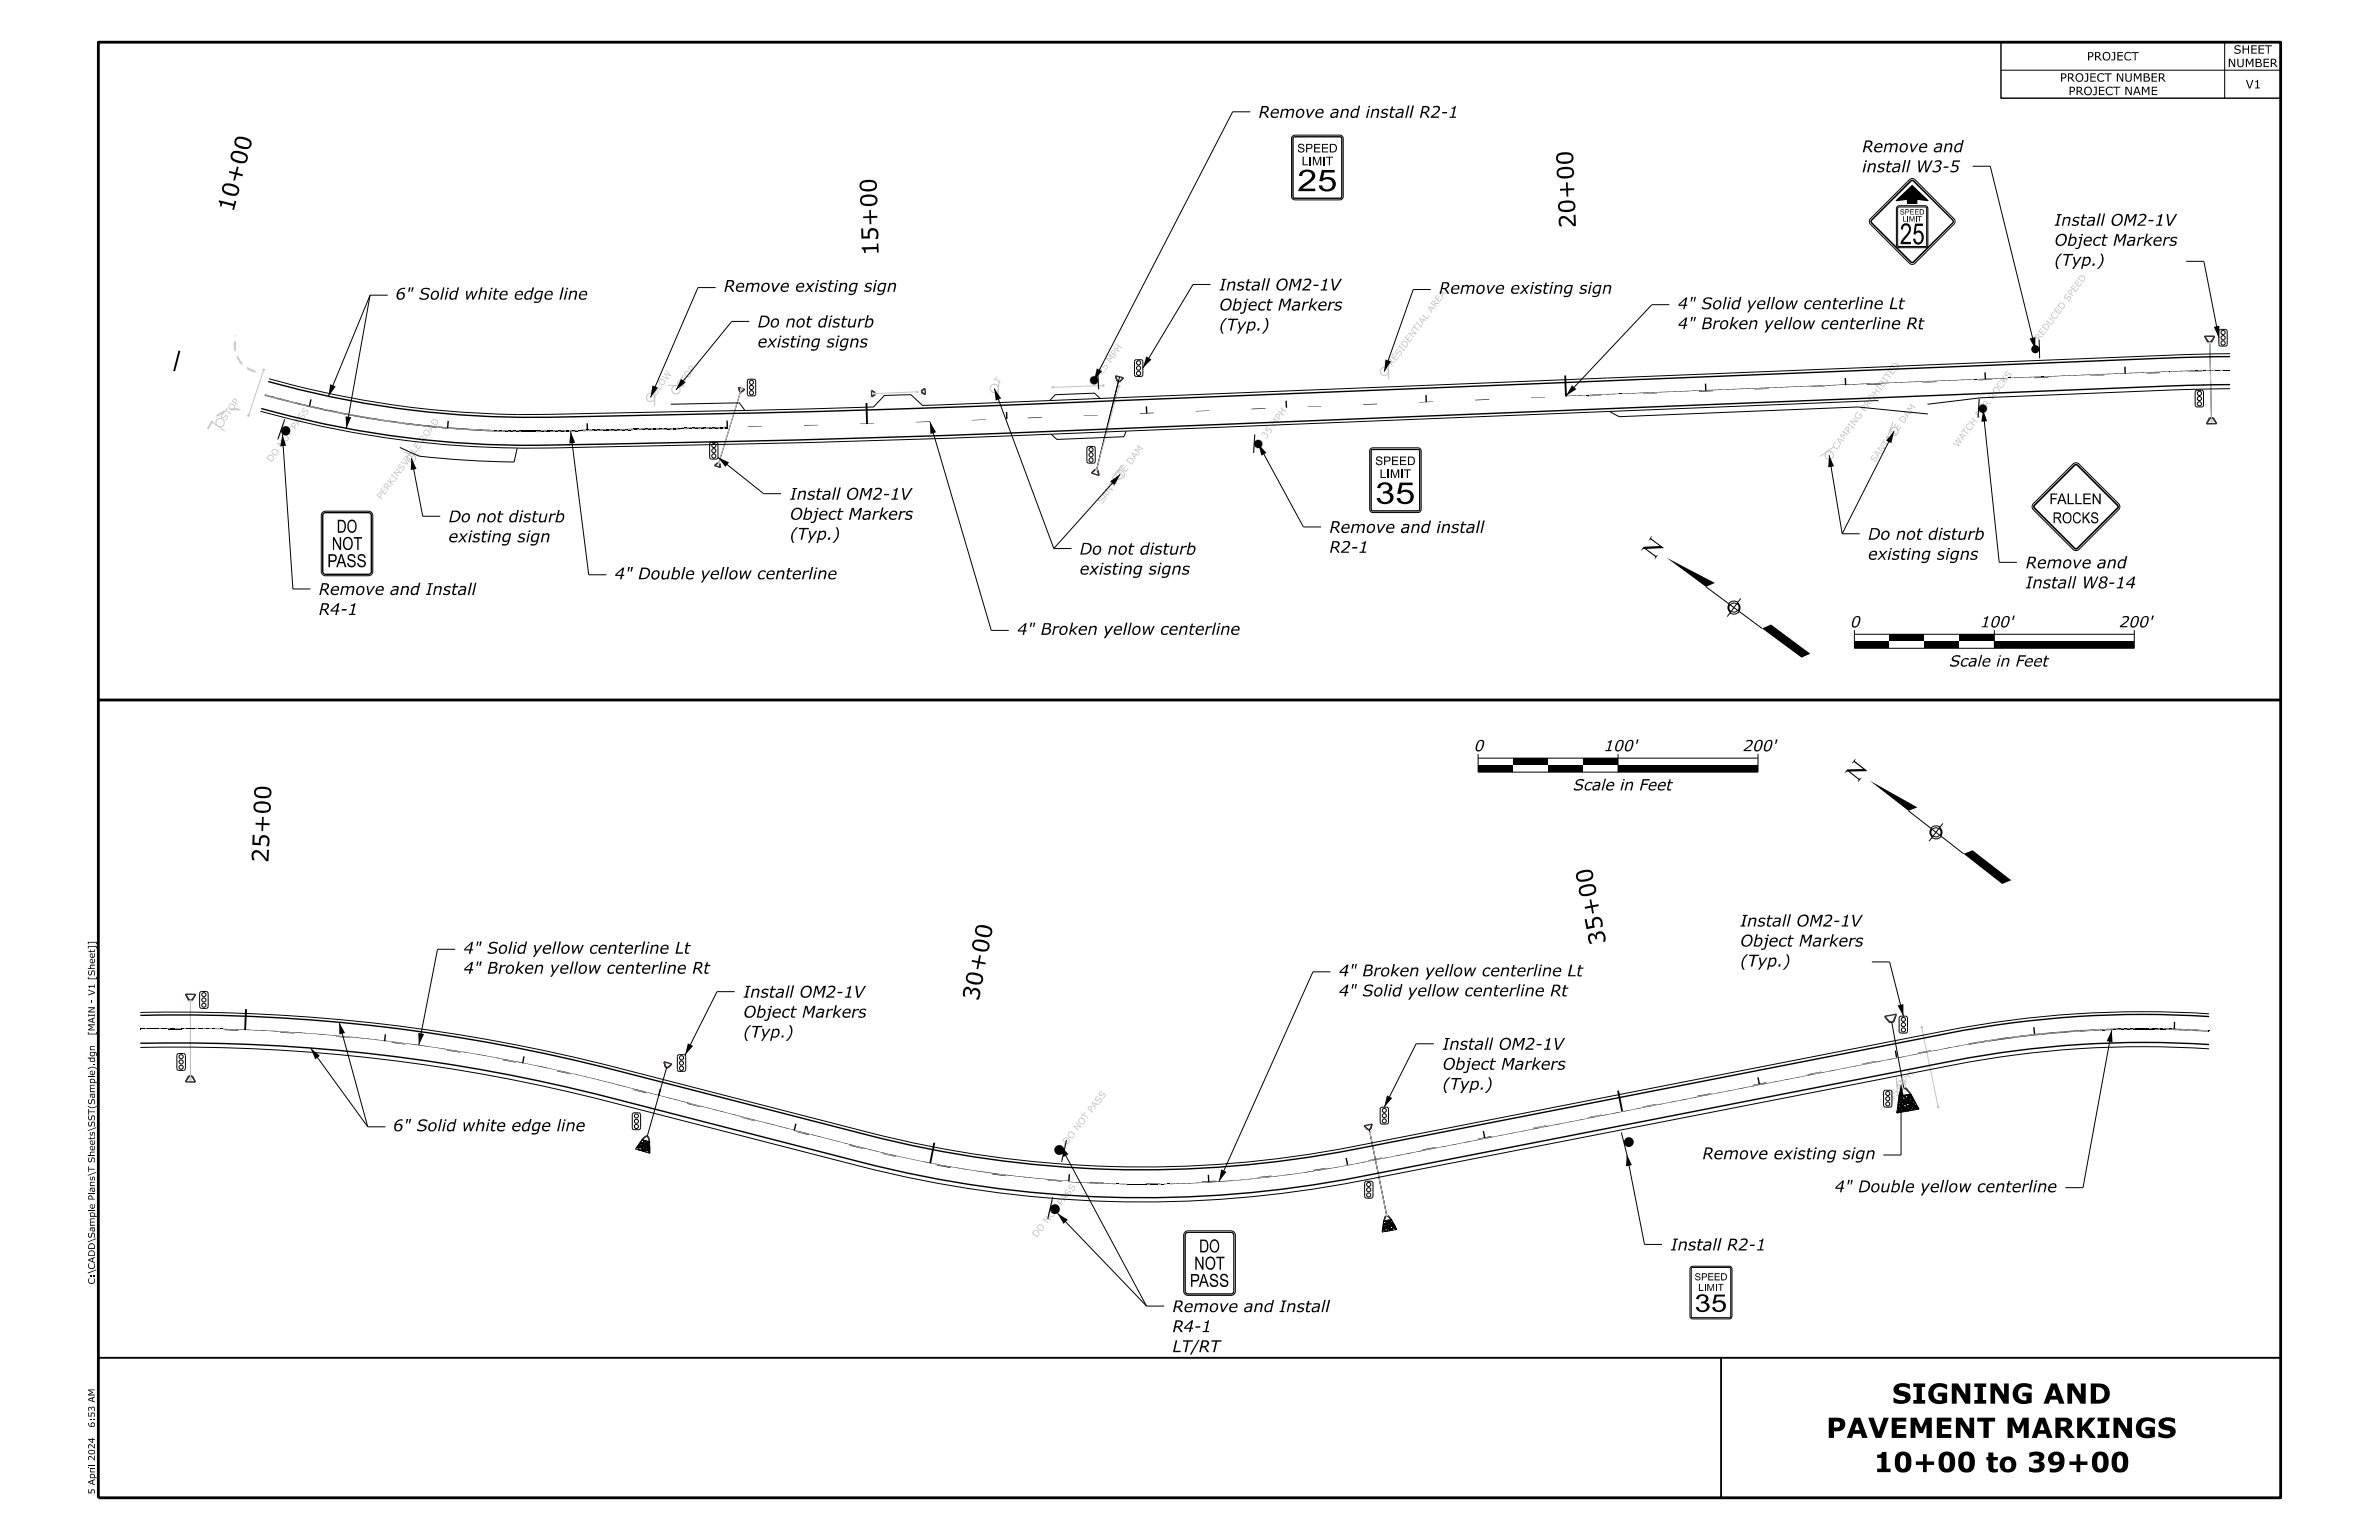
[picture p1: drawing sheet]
<svg xmlns="http://www.w3.org/2000/svg" width="432mm" height="279mm" viewBox="0 0 432 279" stroke-linecap="round" stroke-linejoin="round" font-family="sans-serif">
<defs><g id="words">
<g font-size="3.9">
<text x="235.4" y="34.7">25</text>
<text x="249.6" y="91.4">35</text>
</g>
<text font-size="3.8" x="344.8" y="44.3">25</text>
<g font-size="3.7">
<text x="343.4" y="254.7">SIGNING AND</text>
<text x="331.5" y="260.9">PAVEMENT MARKINGS</text>
<text x="340.1" y="267.1">10+00 to 39+00</text>
</g>
<text font-size="3.2" x="307.6" y="238">35</text>
<g font-size="3">
<text x="45.2" y="27.6" transform="rotate(-75 45.2 27.6)">0</text>
<text x="285.6" y="29.9" transform="rotate(-92 285.6 29.9)">0</text>
<text x="159.2" y="35" transform="rotate(-92 159.2 35)">0</text>
<text x="42.3" y="38.6" transform="rotate(-75 42.3 38.6)">1</text>
<text x="43" y="36.1" transform="rotate(-75 43 36.1)">0 + 0</text>
<text x="285.9" y="38.7" transform="rotate(-92 285.9 38.7)">0 + 0</text>
<text x="286.1" y="41.4" transform="rotate(-92 286.1 41.4)">2</text>
<text x="159.4" y="43.7" transform="rotate(-92 159.4 43.7)">5 + 0</text>
<text x="159.5" y="46.4" transform="rotate(-92 159.5 46.4)">1</text>
<text x="300.3" y="101.6" transform="rotate(-53 300.3 101.6)">N</text>
<text x="337.2" y="142" transform="rotate(-52 337.2 142)">N</text>
<text x="49.2" y="145.2" transform="rotate(-88 49.2 145.2)">0</text>
<text x="48.8" y="153.9" transform="rotate(-88 48.8 153.9)">5 + 0</text>
<text x="48.7" y="156.6" transform="rotate(-88 48.7 156.6)">2</text>
<text x="289.4" y="159.9" transform="rotate(-101 289.4 159.9)">0</text>
<text x="179.8" y="170.5" transform="rotate(-79 179.8 170.5)">0</text>
<text x="291.1" y="168.5" transform="rotate(-101 291.1 168.5)">5 + 0</text>
<text x="291.6" y="171.1" transform="rotate(-101 291.6 171.1)">3</text>
<text x="178.1" y="179.1" transform="rotate(-79 178.1 179.1)">0 + 0</text>
<text x="177.6" y="181.7" transform="rotate(-79 177.6 181.7)">3</text>
</g>
<g font-size="2.3">
<text x="60.2" y="99.8">NOT</text>
<text x="61.1" y="96.6">DO</text>
<text x="59.4" y="102.9">PASS</text>
<text x="217.7" y="227.2">DO</text>
<text x="216" y="233.5">PASS</text>
<text x="216.8" y="230.3">NOT</text>
</g>
<g font-size="2.1">
<text x="228.4" y="21.4">Remove and install R2-1</text>
<text x="338" y="27.6">Remove and</text>
<text x="338" y="31.2">install W3-5</text>
<text x="372.9" y="41">Install OM2-1V</text>
<text x="372.9" y="44.6">Object Markers</text>
<text x="131.4" y="52.9">Remove existing sign</text>
<text x="221.3" y="52.7">Install OM2-1V</text>
<text x="261.2" y="53.3">Remove existing sign</text>
<text x="372.9" y="48.2">(Typ.)</text>
<text x="71.8" y="54.4">6&quot; Solid white edge line</text>
<text x="137.5" y="59.4">Do not disturb</text>
<text x="221.3" y="60">(Typ.)</text>
<text x="221.3" y="56.3">Object Markers</text>
<text x="304.5" y="59.7">4&quot; Broken yellow centerline Rt</text>
<text x="304.5" y="56.1">4&quot; Solid yellow centerline Lt</text>
<text x="137.5" y="63">existing signs</text>
<text x="81.4" y="94.8">Do not disturb</text>
<text x="143.4" y="94.3">Object Markers</text>
<text x="143.4" y="90.7">Install OM2-1V</text>
<text x="81.4" y="98.4">existing sign</text>
<text x="143.4" y="97.9">(Typ.)</text>
<text x="196" y="100.6">Do not disturb</text>
<text x="241.3" y="100.3">R2-1</text>
<text x="241.3" y="96.7">Remove and install</text>
<text x="339.1" y="101.6">existing signs</text>
<text x="339.1" y="97.9">Do not disturb</text>
<text x="57.9" y="107.9">Remove and Install</text>
<text x="111.6" y="105.1">4&quot; Double yellow centerline</text>
<text x="196" y="104.2">existing signs</text>
<text x="367.7" y="106.7">Install W8-14</text>
<text x="367.7" y="103.1">Remove and</text>
<text x="57.9" y="111.6">R4-1</text>
<text x="184.6" y="115.2">4&quot; Broken yellow centerline</text>
<text x="84.2" y="173">4&quot; Solid yellow centerline Lt</text>
<text x="315.9" y="171.7">Object Markers</text>
<text x="315.9" y="168.1">Install OM2-1V</text>
<text x="84.2" y="176.7">4&quot; Broken yellow centerline Rt</text>
<text x="243" y="177.1">4&quot; Broken yellow centerline Lt</text>
<text x="315.9" y="175.4">(Typ.)</text>
<text x="134.9" y="184.6">Object Markers</text>
<text x="134.9" y="181">Install OM2-1V</text>
<text x="243" y="180.8">4&quot; Solid yellow centerline Rt</text>
<text x="134.9" y="188.3">(Typ.)</text>
<text x="261.8" y="190.5">Install OM2-1V</text>
<text x="261.8" y="197.7">(Typ.)</text>
<text x="261.8" y="194.1">Object Markers</text>
<text x="71.4" y="205.2">6&quot; Solid white edge line</text>
<text x="309" y="210.3">Remove existing sign</text>
<text x="333" y="216.3">4&quot; Double yellow centerline</text>
<text x="303.3" y="226.9">Install R2-1</text>
<text x="212.8" y="238.1">Remove and Install</text>
<text x="212.8" y="245.3">LT/RT</text>
<text x="212.8" y="241.7">R4-1</text>
</g>
<g font-size="2">
<text x="372" y="91.5">FALLEN</text>
<text x="372.6" y="94.9">ROCKS</text>
<text x="335.7" y="113.8">0</text>
<text x="359.3" y="113.8">100'</text>
<text x="384.5" y="113.8">200'</text>
<text x="353.7" y="120.9">Scale in Feet</text>
<text x="267.4" y="136.3">0</text>
<text x="291" y="136.3">100'</text>
<text x="316.2" y="136.3">200'</text>
<text x="285.4" y="143.4">Scale in Feet</text>
</g>
<g font-size="1.6">
<text x="235.5" y="27.7">SPEED</text>
<text x="236.3" y="30">LIMIT</text>
<text x="249.6" y="84.4">SPEED</text>
<text x="250.4" y="86.7">LIMIT</text>
</g>
<g font-size="1.5">
<text x="378.8" y="11">PROJECT</text>
<text x="405.4" y="9.7">SHEET</text>
<text x="373.9" y="14.8">PROJECT NUMBER</text>
<text x="375.4" y="17.3">PROJECT NAME</text>
<text x="404.3" y="12.2">NUMBER</text>
<text x="407.6" y="16">V1</text>
</g>
<g font-size="1.3">
<text x="307.6" y="232.3">SPEED</text>
<text x="308.2" y="234.2">LIMIT</text>
</g>
<g font-size="1.2" fill="#c4c4c4">
<text x="375.4" y="54.8" transform="rotate(-53 375.4 54.8)">S P E E D</text>
<text x="201.6" y="66" transform="rotate(-53 201.6 66)">M P H</text>
<text x="370.2" y="61.9" transform="rotate(-53 370.2 61.9)">R E D U C E D</text>
<text x="119" y="71.9" transform="rotate(-53 119 71.9)">S LO W</text>
<text x="123.6" y="70.5" transform="rotate(-53 123.6 70.5)">S T O P</text>
<text x="181.3" y="69.8" transform="rotate(-53 181.3 69.8)">T</text>
<text x="200" y="68.1" transform="rotate(-53 200 68.1)">2</text>
<text x="200.6" y="67.3" transform="rotate(-53 200.6 67.3)">5</text>
<text x="252.7" y="66.5" transform="rotate(-53 252.7 66.5)">R E S I D E N T I A L A R E A</text>
<text x="40.9" y="76.4" transform="rotate(-53 40.9 76.4)">S T O P</text>
<text x="231.4" y="77.5" transform="rotate(-53 231.4 77.5)">M P H</text>
<text x="345.5" y="76.9" transform="rotate(-53 345.5 76.9)">D A M</text>
<text x="49.2" y="84" transform="rotate(-53 49.2 84)">D O</text>
<text x="51.1" y="81.4" transform="rotate(-53 51.1 81.4)">N O T</text>
<text x="229.8" y="79.7" transform="rotate(-53 229.8 79.7)">3</text>
<text x="230.4" y="78.8" transform="rotate(-53 230.4 78.8)">5</text>
<text x="333.4" y="81.7" transform="rotate(-53 333.4 81.7)">C A M P I N G</text>
<text x="344" y="79" transform="rotate(-53 344 79)">F E</text>
<text x="355.4" y="81.3" transform="rotate(-53 355.4 81.3)">W AT C H</text>
<text x="203.7" y="86.6" transform="rotate(-53 203.7 86.6)">F E</text>
<text x="205.3" y="84.5" transform="rotate(-53 205.3 84.5)">D A M</text>
<text x="340.3" y="84" transform="rotate(-53 340.3 84)">S A N TA</text>
<text x="69.2" y="90.7" transform="rotate(-53 69.2 90.7)">P E R K I N S V I LLE</text>
<text x="345.1" y="197.7" transform="rotate(-52 345.1 197.7)">M P H</text>
<text x="198.2" y="202" transform="rotate(-52 198.2 202)">P A S S</text>
<text x="343.5" y="199.9" transform="rotate(-52 343.5 199.9)">3</text>
<text x="344.1" y="199" transform="rotate(-52 344.1 199)">5</text>
<text x="193.7" y="207.8" transform="rotate(-52 193.7 207.8)">D O</text>
<text x="195.6" y="205.3" transform="rotate(-52 195.6 205.3)">N O T</text>
<text x="192.7" y="218.8" transform="rotate(-52 192.7 218.8)">P A S S</text>
<text x="188.1" y="224.6" transform="rotate(-52 188.1 224.6)">D O</text>
</g>
<g font-size="1.2">
<text x="338.5" y="74.8" transform="rotate(-53 338.5 74.8)">P R O H I B I T E D</text>
<text x="359.3" y="75.9" transform="rotate(-53 359.3 75.9)">F O R</text>
<text x="361.7" y="72.6" transform="rotate(-53 361.7 72.6)">R O C K S</text>
<text x="53.6" y="78" transform="rotate(-53 53.6 78)">P A S S</text>
<text x="76.9" y="80.4" transform="rotate(-53 76.9 80.4)">R O A D</text>
<text x="200" y="91.5" transform="rotate(-53 200 91.5)">S A N TA</text>
<text x="17.2" y="187.6" transform="rotate(-90 17.2 187.6)">[MAIN - V1 [Sheet]]</text>
<text x="190.1" y="222.1" transform="rotate(-52 190.1 222.1)">N O T</text>
<text x="17.2" y="233" transform="rotate(-90 17.2 233)">C:\CADD\Sample Plans\T Sheets\SST(Sample).dgn</text>
<text x="17.2" y="259" transform="rotate(-90 17.2 259)">6:53 AM</text>
<text x="17.2" y="271.1" transform="rotate(-90 17.2 271.1)">5 April 2024</text>
</g>
<text font-size="1" x="344.9" y="38.9">SPEED</text>
</g></defs>
<g fill="none" stroke="#800000" stroke-width=".25">
<path d="M134.1 70.3l.1 .7 .4 .2 .5-.6M134.1 70.3l.3 .8 .7-.5M134.1 70.3l1 .3M158.2 70.9l.7 .3v.4l-.7 .4M158.2 70.9v1.1M158.2 70.9l.7 .5-.7 .6M167.9 70.5l-.6 .5 .7 .6M167.9 70.5l-.6 .4v.4l.7 .3M167.9 70.5l.1 1.1M202.5 68.2l.2 .7 .3 .3 .4-.1 .5-.6M202.5 68.2l1.4 .3M202.5 68.2l.2 .9 .5 .2 .7-.8"/>
<path d="M400.2 61l.5 1.1h.7l.6-1.1M400.2 61h1.8M400.2 61l.4 .7 .5 .4 .4-.4 .5-.7M402.3 76.9l-.5-.8-.4-.3-.4 .4-.5 .7M402.3 76.9h-1.8M402.3 76.9l-.6-1.1h-.7l-.5 1.1M129.7 84.5l.8-.5 .3 .8M129.7 84.5l.5-.5 .4 .1 .2 .7M129.7 84.5l1.1 .3M198.1 85.8l1.4 .5M198.1 85.8l.7-.7 .5 .2 .2 1M198.1 85.8l.5-.4 .4-.2 .3 .4 .2 .7"/>
</g>
<path d="M134.4 71.1l-3.9 12.9M203.2 68.4l-4.2 16.8M401.1 62.1l.3 13.7" fill="none" stroke="#000" stroke-width=".18"/>
<g fill="none" stroke="#c4c4c4" stroke-width=".18">
<path d="M38.3 76.4l2.5 1.8M45 75.3h.2v.2h-.2zM45.2 75.4h.1M47.7 67h.3v.2h-.3zM47.9 67.1h.1M47.9 67.1l-2.8 8.3"/>
<circle cx="40" cy="76.7" r=".76"/>
</g>
<path d="M37.6 77.8a5.6 5.6 0 0 1 5.5-3.6l1 .2M37.8 77.8a5.2 5.2 0 0 1 6.2-3.3" fill="none" stroke="#c4c4c4" stroke-width=".18" stroke-dasharray="1.7 1.1" stroke-linecap="butt"/>
<path d="M46.4 67.5a5.1 5.1 0 0 1-3.7-6.7M46.4 67.4a5 5 0 0 1-3.5-6.5" fill="none" stroke="#c4c4c4" stroke-width=".18" stroke-dasharray="1.7 1.1" stroke-linecap="butt"/>
<g fill="none" stroke="#c4c4c4" stroke-width=".18">
<path d="M51.6 76.5l-.9 2.9M118.9 70.6l-.1 3.1M134.5 70.3h.2v.2h-.2zM134.7 70.4h.1M134.6 70.4l-4.1 13.5M73.3 82.1l3 .5M130.4 83.8h.2v.3h-.2zM130.5 83.9h.1"/>
<circle cx="51.9" cy="78.2" r=".76"/>
<circle cx="118.1" cy="72.1" r=".76"/>
</g>
<path d="M121 67.1l.8 1-.1 .2-1-.4 .7 .8-.1 .1-1.2-.5 .1-.1 1 .4-.7-.8 .1-.1 1 .4-.7-.8z" fill-rule="evenodd" fill="#c4c4c4"/>
<g fill="none" stroke="#c4c4c4" stroke-width=".18">
<path d="M121.2 69.9l3 .1M158.8 71.3h.2v.2h-.2zM158.9 71.4h.1M166.4 71h.2v.2h-.2zM166.5 71.1h.1M166.5 71.1l-7.6 .3M181.4 69l-.3 3.1M191 70.1h.2v.3h-.2zM191.1 70.3h.1M199.4 67.5l-.1 3M200.2 69.8h.2v.3h-.2zM200.3 70h.1"/>
<path d="M200.3 70l-9.2 .3M203 70h.3v.2h-.3zM203.2 70.1h.1M203.1 70.1l-4.1 15.2M227.7 79l-.2 3M252 65.9l.1 3M343.6 76.6l-1.1 2.8M359.2 72.6l-.2 3M369.1 62.9v.8M400.9 62.1h.3v.2h-.3zM401.1 62.2h.1M401.1 62.2l.3 14.3"/>
<path d="M401.3 76.4h.2v.2h-.2zM401.4 76.5h.1M198.9 85.2h.2v.2h-.2zM199 85.3h.1M203.6 84.4l-1.8 2.5M332.8 81.1l-2.5 1.7"/>
<circle cx="122.7" cy="70.7" r=".76"/>
<circle cx="180.5" cy="70.5" r=".76"/>
<circle cx="198.6" cy="69" r=".75"/>
<circle cx="251.3" cy="67.4" r=".75"/>
<circle cx="203.3" cy="86.1" r=".75"/>
<circle cx="228.4" cy="80.6" r=".76"/>
<circle cx="332" cy="82.6" r=".76"/>
</g>
<g fill="none" stroke="#000" stroke-width=".18">
<path d="M223.7 20.3h3.2M234.6 24.7l.4-.2h8.2a.62 .62 0 0 1 .6 .6v10.6a.62 .62 0 0 1-.6 .6h-8.2a.62 .62 0 0 1-.6-.6v-10.6zM67.2 53.6h3.2M126.7 52.2h3.2M132.8 58.3h3.2M216.5 51.6h3.2M256.5 52.5h3.2M299.8 55.3h3.2M396.8 47.4h3.2M51.7 76.1l-1.3 3.6M199.2 67.3l.2 3.4M227.8 78.8l-.3 3.4"/>
<path d="M359.2 72.4l-.2 3.4M58.5 93l.6-.3h7.8a.78 .78 0 0 1 .8 .8v10.2a.78 .78 0 0 1-.8 .8h-7.8a.78 .78 0 0 1-.8-.8v-10.2zM76.7 93.7h3.2M138.6 89.6h3.2M191.3 99.5h3.2M236.6 95.6h3.2M248.8 81.4l.4-.2h8.2a.59 .59 0 0 1 .6 .6v10.6a.59 .59 0 0 1-.6 .6h-8.2a.59 .59 0 0 1-.6-.6v-10.6zM334.4 96.8h3.1M53.2 106.9h3.1M106.9 104.3h3.2M179.9 114.4h3.2M309.6 106.5l10.2 7.5"/>
<path d="M315.2 109.6a.81 .81 0 0 0-1.2 .1M315.4 110.7a.87 .87 0 0 1-1.2 .2M315.4 109.3a1.15 1.15 0 0 0-1.6 .2M315.7 110.9a1.18 1.18 0 0 1-1.7 .3M315.9 108.6l-2.4 3.3M336.6 115.1h50.8M336.6 114.3v3.3h50.8v-3.3M362 114.3v3.3M362.9 102h3.2"/>
</g>
<g fill="#000">
<path d="M302.5 101.2l8.8 4.6-1.7 .7zM319.8 114l1.7-.7 7.1 5.3-1.6 .7zM336.6 116.3h6.3v1.3h-6.3zM342.9 115.1h6.4v1.2h-6.4zM349.3 116.3h6.3v1.3h-6.3zM355.6 115.1h6.4v1.2h-6.4zM362 116.3h25.4v1.3h-25.4z"/>
<path d="M234.7 24.8l-.1 .3v10.6l.1 .3 .1 .1h8.4a.42 .42 0 0 0 .5-.4v-10.6a.42 .42 0 0 0-.5-.4h-8.2zM234.9 25h8.4v10.8h-8.4z" fill-rule="evenodd"/>
<path d="M248.8 81.5l-.1 .3v10.6l.1 .3 .4 .1h8.4l.2-.4v-10.6l-.1-.3-.3-.1h-8.2zM249 81.7h8.5v10.8h-8.5z" fill-rule="evenodd"/>
<path d="M58.5 93.2v10.5l.1 .4 .5 .2h7.8a.66 .66 0 0 0 .6-.6v-10.2l-.2-.4-.4-.2h-7.8zM58.8 93.2l.3-.1h7.8l.3 .2 .1 10.4-.1 .3-.3 .1h-7.8l-.3-.1-.1-.3v-10.2z" fill-rule="evenodd"/>
<path d="M313.8 109.5l.2 .2-.1 .6 .3 .6-.2 .3a1.2 1.2 0 0 1-.2-1.7z" fill-rule="evenodd"/>
<path d="M315.4 109.3a1.15 1.15 0 0 1 .3 1.6l-.3-.2 .2-.6-.4-.5z" fill-rule="evenodd"/>
<circle cx="51.9" cy="78.2" r=".85"/>
<circle cx="198.6" cy="69" r=".74"/>
<circle cx="228.4" cy="80.6" r=".74"/>
</g>
<path d="M344.5 37.4l4.9-.1a.54 .54 0 0 1 .5 .6v6.5a.48 .48 0 0 1-.5 .5h-4.7a.49 .49 0 0 1-.5-.5v-6.5z" fill-rule="evenodd" fill="#fff"/>
<g fill="none" stroke="#000" stroke-width=".18">
<path d="M223.7 20.3l-25.1 48.7M339.5 39.7l7.1-7.1a.72 .72 0 0 1 1 0l7 7.1a.68 .68 0 0 1 0 1l-7 7.1a.72 .72 0 0 1-1 0l-7.1-7.1a.75 .75 0 0 1 0-1zM344.5 37.4l4.9-.1 .5 .3v6.8l-.2 .5h-5l-.4-.2-.1-6.8zM358 30.2h3.2l8.2 33.2M126.7 52.2l-8.6 19.9M132.8 58.3l-10.1 12.4M216.5 51.6l-9.1 15.2M256.5 52.5l-5.3 14.9M299.8 55.3l-15.5 16.5M400 47.4l2.7 13.9M402.8 59.9l.3-.1h.8l.3 .1v2.6l-.1 .3h-1l-.3-.2zM47.3 74.6a182.3 182.3 0 0 0 47.4 6.7l54.2-1.1 41.9-1.4"/>
<path d="M48.8 68.7a174.6 174.6 0 0 0 46 6.5l40.4-.7M51.3 78.8l1.9 28.1M59.6 71.9l7.6-18.3-4.3 24.1M103.6 78.3l3.3 26M121.7 73.3l12.5-.2 1 1.4M135.7 68.9l.3-.1h.8l.3 .1 .1 2.6-.2 .3h-1l-.3-.1zM135.8 77.4h2.6M145.9 77.2h2.6M156.1 76.9h2.5M166.3 76.5h2.5l11.1 37.9M176.4 76.2h2.6M180.5 70.5l10.8 29 12-13.4"/>
<path d="M190.5 72.7l-23.1 .9-2.1-2h-1.8l-3 .2-2 2-23.3 .7M196.7 75.4h2.5M199.7 72.3l-1.1-1-7.1 .3-1 1.1M204.4 78.2l-.4 1-12.2 .5-1-.9M204.4 78.2l-13.6 .6M206 65.4l.2-.1h.9l.3 .1v2.5l-.1 .4h-1.1l-.2-.2zM217 74.6h2.5M237.3 73.7h2.6M257.6 72.9h2.5M277.9 72.1h2.5M288.1 71.8h2.5M291.8 68.6l-101.3 4.1"/>
<path d="M292.1 74.6l-87.7 3.6M292.1 74.6l1.8 1 43.3-1.8 12.7 1.3M298.2 71.4h2.5M318.5 70.6h2.6M328.6 70.1h2.6M340.9 72.7l-48.8 1.9M343.8 78.2l-9.4 18.6-2.4-14.2M349 69.3h2.5M359.1 68.9h2.6M359.9 74.4l3 27.6M370.1 61.6l.1 3.4M379.4 68.1h2.6"/>
<path d="M389.6 67.7h2.5M397.2 67.4h2.5M398.5 71l.3-.2h.8l.3 .2v2.5l-.1 .3h-1l-.3-.1zM404.8 70.5l-9.8 .2-35.5 1.5-9.7 1.1M404.8 64.2l-9.1 .2-103.8 4.2M72.6 81.2l3.5 1.6 7.9 .7 9.3 .3 .6-2.5M74.7 83.1l2 10.6M128.8 80.4l.4-.1h.8l.3 .1v2.6l-.1 .2-1 .1-.4-.2zM130.3 83l8.3 6.6M197.3 81.2l.3-.2h.9l.2 .2 .1 2.5-.2 .3h-1l-.3-.1zM228.4 80.5l8.2 15.1M376.3 84.2a.77 .77 0 0 1 1 0l7.3 7.2a.77 .77 0 0 1 0 1.1l-7.3 7.2a.77 .77 0 0 1-1 0l-7.3-7.2a.77 .77 0 0 1 0-1.1z"/>
<path d="M268.3 137.5h50.8M268.3 136.8v3.3h50.8v-3.3M293.7 136.8v3.3M346.4 147.1l10 7.8M351.9 150.4a.84 .84 0 0 0-1.2 .1M352 151.5a.8 .8 0 0 1-1.1 .2M352.1 150.1a1.18 1.18 0 0 0-1.7 .2M352.3 151.7a1.15 1.15 0 0 1-1.6 .2M352.6 149.4l-2.5 3.2M36.4 179.9h1l.3 .2 .1 2.5-.2 .3-1 .1-.3-.2-.1-2.6zM82.6 172.2h-3.2l-3.4 17.4M133.3 179.9h-3.2l-5.7 11.5"/>
<path d="M241.5 176.3h-3.2l-17 38M339.8 174.5h3.2l2.5 9.9M25.5 183.7a321 321 0 0 1 86.5 10l45.6 11.7a200.1 200.1 0 0 0 88.1 2.6l107.6-21a186.3 186.3 0 0 1 47.7-3.1M25.5 190a314.8 314.8 0 0 1 84.9 9.8l45.6 11.8a206.2 206.2 0 0 0 90.9 2.6l107.7-21a178.7 178.7 0 0 1 46.4-2.9M30.6 186.8h2.5M32.3 191.2l1-.1 .3 .2 .1 2.6-.2 .3h-1l-.3-.2-.1-2.5zM34.6 181.5v13.7M40.7 186.9h2.6M56.4 190.1l10.3 14.3M61.6 185.5l5.1 18.9M121 193.7l-3.5 12.5M123 191.5l.3-.2h.8l.3 .2 .1 2.5-.2 .3-1 .1-.3-.2z"/>
<path d="M260.2 189.4h-3.2l-5.8 11.5M342 197.9l1.1-.1 .3 .2v2.5l-.2 .3-1 .1-.3-.2v-2.5zM343.4 185.5l2.1 11.9M344.6 200v.2M344.6 199.8l.3 .3v.3a.22 .22 0 0 1-.2 0 .22 .22 0 0 1-.1-.3zM344.7 199.3v.1l-.1 .1h.3l-.3 .1 .2 .1-.2 .1M344.7 198.9l2.2-.4 1.4 2.7-4 .7zM344.7 199.1h.2v.3l-.2 .1zM344.7 199.7l.3-.1a.25 .25 0 0 1 .1 .3 .25 .25 0 0 1-.3 .1zM344.9 184.4h1l.3 .1v2.6l-.1 .3h-1l-.4-.2v-2.5zM344.9 198.9a.2 .2 0 0 0 .1 .2 .2 .2 0 0 0 .3-.1M345 199.1h.2v.1l-.2 .1z"/>
<path d="M345 200v.2zM345.1 199.2a.16 .16 0 0 1 .2 .2 .16 .16 0 0 1-.2 .2 .16 .16 0 0 1-.2-.2l.2-.2M345.1 196.8v12.7h-3.3M345.1 199.7l.2 .2h-.1zM345.1 199.9l.1 .1zM345.2 199.1a.3 .3 0 0 1 .4-.1 .3 .3 0 0 1 .1 .4h-.5zM345.2 199.9l.4 .1-.4 .1zM345.3 199.5h.2a.17 .17 0 0 1 0 .2 .17 .17 0 0 1-.2 .1 .17 .17 0 0 1 0-.3zM345.3 199.4l.1 .1zM345.3 199.8h.2zM345.4 199l.1-.1zM345.5 198.9l.3 .1h-.3z"/>
<path d="M345.6 199.7l.2-.1v.4h-.2zM345.6 199.5h.3l-.3 .1zM345.8 199.6l.1 .3zM345.8 199.2l.5 .1-.4 .1zM345.8 200l.1-.1v.2zM345.9 198.7l-.5 .2-.1-.1 .1 .2-.2 .1M345.9 198.7h.1M346 199.9l.1 .2h-.1zM346.1 199.8l.3 .1-.3 .1zM346.1 198.6l-.2 .1M346.2 200h.2v.1l-.1 .1zM346.2 199.2l.2 .1z"/>
<path d="M346.3 199.4a.16 .16 0 0 1 .2 .1 .16 .16 0 0 1-.2 .2zM346.4 199.6l.1 .2h-.1zM346.4 199.8l.1 .2zM346.4 199.2l.1 .1zM346.5 199.3l.2 .1h-.2zM346.5 199.2h.3zM346.5 199.5a.38 .38 0 0 1 .3 .3 .38 .38 0 0 1-.1 .3l-.2-.5zM346.5 198.8l.1 .1zM346.6 198.8v-.1a.2 .2 0 0 1 .3 .2 .2 .2 0 0 1-.3 .2zM346.6 199.4l.4-.1a.23 .23 0 0 1 0 .3 .23 .23 0 0 1-.3 .1 .23 .23 0 0 1-.1-.3zM346.8 198.5l-.1 .2-.1-.1-.1 .1-.1-.1v.2h-.2v-.2M346.8 198.5v.2l.2 .1-.1 .1h.1"/>
<path d="M346.9 199.9h.2l-.1 .2h-.2zM347 199.4h.1l.1 .2zM347 199.6v.2l-.1 .1zM347 198.9h.1M347 198.9a.16 .16 0 0 0-.2 .2 .16 .16 0 0 0 .2 .1 .16 .16 0 0 0 .1-.1M347 199.2l.1 .2-.1-.1zM347 199.7l.1 .1zM347 199.6l.1 .1zM347.2 199.1v.3l.2 .1M347.2 199.7a.21 .21 0 0 1 .3 .2 .21 .21 0 0 1-.3 .2h-.2zM347.4 199.6l-.3 .1h.4v.3l.2 .1a.23 .23 0 0 0-.3 .2 .23 .23 0 0 0 .3 .2h.2M347.5 199.8h.1"/>
<path d="M383.3 186.9l-5.2 28.6h-3.2M66.7 204.4h3.3M114.9 201.9h1l.3 .2 .1 2.5-.2 .3-1 .1-.3-.2v-2.6zM115.4 208.5h.1M115.6 208.2l.3 .2v.2l.3 .1M115.6 208.1h.1l-.1 .1zM115.6 208.1h.1M115.7 208.1l.3 .1h-.3zM115.7 207.9h.2l.1 .2h-.4M115.8 207.9h.1M115.9 207.9l.2-.1v.1zM116.1 207.6h.1l-.2 .2z"/>
<path d="M116.1 207.8l.2 .1zM116.1 207.9h.1v.2h-.2zM116.1 207.4l.1 .1h-.2v.4l-.2-.1M116.2 207.9l.3 .2zM116.2 207.2l-.1 .1M116.3 208.7l.1 .1M116.3 207.2l.4 .2h-.4zM116.5 208l.1 .1zM116.5 208.1l.2 .1-.1 .2-.2-.1zM116.5 206.8l1.4 .4 .1 2-2.6-.7zM116.6 208.8h.1M116.6 207.5a.16 .16 0 0 1 .2 .2 .16 .16 0 0 1-.3 .1z"/>
<path d="M116.6 208.8l.1 .1M116.6 208.5l.1 .2-.1 .1M116.6 208.4l-.1 .1-.1 .3M116.6 207.8h.1v.2h-.2zM116.6 206.8l-.1 .1h.2M116.7 208.6l.1-.1zM116.7 207.3l.1 .1v.1zM116.7 207.8l.1-.1a.41 .41 0 0 1-.1 .7zM116.8 207.6l.2 .1zM116.8 208.5a.19 .19 0 0 1 .2 .2 .19 .19 0 0 1-.3 .1zM116.8 206.9l.1 .1 .2-.1 .3 .1M116.8 207.4l.1 .2z"/>
<path d="M116.8 206.9l-.1-.1a.24 .24 0 0 1 .1 .3 .24 .24 0 0 1-.3 .2 .24 .24 0 0 1-.2-.3M116.9 208.3h.2l-.2 .2zM116.9 207.7h.1a.22 .22 0 0 1 .3 .2 .22 .22 0 0 1-.3 .2l-.1-.1zM116.9 207.5l.3 .1zM117 208.1h.2l-.2 .2zM117.1 208.8l.2 .2M117.1 207l.1 .1zM117.1 208.8l-.3 .1M117.1 207.2l.1 .1zM117.1 208.1l.1 .2-.1-.1zM117.2 207.2l.1-.1 .1 .1-.1 .3h-.2zM117.2 208l.1 .1z"/>
<path d="M117.2 207.9h.2v.2zM117.2 209h.1M117.3 208.1h.2l.1 .2-.3-.1zM117.3 208.7a.23 .23 0 0 0 .2-.2 .23 .23 0 0 0-.2-.3l-.2 .1a.22 .22 0 0 0-.1 .3 .22 .22 0 0 0 .3 .1M117.4 207.8a.2 .2 0 0 1 .3 0 .2 .2 0 0 1 0 .3l-.3-.1zM117.4 207.1v.1l.5 .1-.1-.1 .1 .2M117.4 208.7l.1-.1zM117.5 208.5h.3l.1 .2-.4-.1zM117.5 208.7h.3v.1zM117.5 207.6l.2 .2zM117.6 208.3v.1zM117.8 208.4h.1v.1z"/>
<path d="M117.9 207.4a.19 .19 0 0 0-.3 .1 .19 .19 0 0 0 .2 .3l.1 .1M117.9 207.9h-.1l.1 .1M117.9 208.1v.3M117.9 208.5v.3h.1l-.2 .1v.2l.2 .1h-.3a.28 .28 0 0 0-.1-.4 .28 .28 0 0 0-.4 .2h.1M191.1 217.2l-.9 4M192.4 207.8l15.7 29.2M193.6 206.8l-.9 4M197.8 214.5h2.5M208 214.7h2.5M247.8 214.4l1-.1 .3 .2 .1 2.5-.2 .3-1 .1-.3-.2v-2.5zM248.5 204.9l3.2 15.7M250.7 200.9h1l.3 .2v2.5l-.1 .3h-1.1l-.2-.1-.1-2.6z"/>
<path d="M294.3 205.5l1 3.9 3.2 16.4h3.2M344.3 201.9h.2M344.3 201.7l.1-.1 .1 .2-.2 .1v-.2M344.5 201.6h.2v.1h-.2zM344.5 200.5l.1 .2-.2 .2 .2 .1-.2 .1a.2 .2 0 0 1 .2 .3 .2 .2 0 0 1-.3 .1h.2l-.2 .1M344.5 200.3v.1M344.5 200.2l.1 .1h-.1M344.5 200.2h.1M344.6 201.9l-.1-.2v.2M344.6 201.1a.16 .16 0 0 1 .2 .2 .16 .16 0 0 1-.2 .1zM344.7 201.3l.1 .3h-.1zM344.8 201.6v.1z"/>
<path d="M344.8 200.9l.1 .1zM344.8 200.4l.1 .1-.1 .1zM344.8 201l.2 .1-.2 .1zM344.9 200.6v.1zM344.9 201.8l-.1-.1-.1 .1-.1-.1v.2M344.9 200.5l.1-.1a.2 .2 0 0 1 .2 .2 .2 .2 0 0 1-.2 .2zM345 201.1l.2-.1h.1a.22 .22 0 0 1-.1 .4 .22 .22 0 0 1-.3-.2zM345 200.2h.2l-.2 .2zM345.1 200l.1 .1-.1 .1zM345.3 200.1a.22 .22 0 0 1 .3 .2 .22 .22 0 0 1-.3 .2l-.2-.1zM345.3 201.4l-.1 .2zM345.3 201.1l.3 .2h-.2z"/>
<path d="M345.3 201l.1 .1zM345.4 201.3v.1zM345.4 201.4v.2h-.1zM345.4 201l.3-.1a.16 .16 0 0 1 .1 .3 .16 .16 0 0 1-.3 0zM345.5 201.3l.4 .1-.4 .1zM345.5 200.5a.28 .28 0 0 1 .4-.1 .28 .28 0 0 1 0 .5l-.4-.1zM345.5 200.8l.2 .1h-.2zM345.5 200l.2 .1zM345.6 200.1h.3l.1 .2h-.4zM345.6 201.2h.2v.1zM345.6 200.3l.1 .1zM345.7 200.3h.3v.1h-.3z"/>
<path d="M345.8 201.1l.2-.1v.4h-.1zM345.8 201.4l.1 .1zM345.9 200.9h.2l-.2 .1zM346 201l.1 .3zM346.1 201.4l.1-.1-.1 .2zM346.1 200.6l.4 .1-.4 .1zM346.2 201.2l.2 .1zM346.3 201.3v.2h-.1zM346.4 201.2l.2 .1-.2 .1zM346.5 201.5l-.1-.1v.1h-.5l-.1 .1a.21 .21 0 0 0-.3-.1 .21 .21 0 0 0-.1 .2v-.1l-.2 .2v-.3l-.3-.3-.1 .1 .2 .5M346.5 200.6h.1v.1zM346.5 200.8a.16 .16 0 0 1 .2 .1 .16 .16 0 0 1-.2 .1z"/>
<path d="M346.6 201l.1 .3h-.1zM346.7 200.1l.2 .1zM346.7 201.3v.1zM346.7 200.6l.1 .1zM346.7 200.6h.4l-.2 .1zM346.8 200.2l.1 .1zM346.9 200.2l.1-.1 .1 .4h-.2zM346.9 201.5l-.1-.2-.1 .2-.2-.1v.1M346.9 200.8l.2-.1a.22 .22 0 0 1 .1 .2 .22 .22 0 0 1-.2 .2zM347.2 201l-.1 .3zM347.2 200.6l.1 .2-.1-.1zM347.2 200.8l.3 .1h-.2z"/>
<path d="M347.2 201h.1M347.3 201.1h.1l-.1 .2zM347.4 201l.2-.1 .2 .1-.4 .2zM347.4 200.4l.2 .1-.1 .1zM347.4 200.6h.3a.16 .16 0 0 1 0 .2 .16 .16 0 0 1-.2 0 .16 .16 0 0 1-.1-.2zM347.5 200h.1zM347.7 200.7a.18 .18 0 0 1 .2 .2 .18 .18 0 0 1-.1 .2zM347.7 201.1v.1zM347.9 200.5l-.2 .1 .1 .1h.2M347.9 200.7l.2 .3zM348 201h.1l-.1 .2zM348 200.7h.1"/>
<path d="M348.1 201.3l-.3-.1-.1 .1v-.2h-.2l-.2 .3v-.1l-.2 .1v-.2l-.3-.3-.1 .1 .2 .5M348.1 200.8v.4h.2M348.2 201.2h.1M348.3 201.2h.1M191.9 220.1l16.2 16.9M208.1 237h3.2M215.1 223.5l.5-.2h7.8a.79 .79 0 0 1 .8 .8v10.1a.76 .76 0 0 1-.8 .8h-7.8a.76 .76 0 0 1-.8-.8v-10.1zM250.9 223.5h.1M250.9 223.1l.2 .1a.21 .21 0 0 1 .2 0 .21 .21 0 0 1 .1 .2M250.9 222.8l.4 .2-.4 .1M250.9 223.1l.1 .1zM251 222.8h-.1"/>
<path d="M251 222.4l.1 .1a.18 .18 0 0 1 .1 .2 .18 .18 0 0 1-.2 .1M251 223.1l.2-.1 .1 .1-.3 .1zM251.1 222v.3l-.1 .1M251.1 222.3l.1 .3zM251.1 222.7l.1 .1zM251.1 221.5l1.5-.2 .9 1.8-2.6 .4M251.1 221.5l-.2 2M251.2 222l.4 .1h-.4zM251.2 221.5l-.1 .1 .2-.1M251.2 221.5h.1M251.2 222.7l.2-.1v.2l-.1 .1zM251.3 221.5a.24 .24 0 0 1 .3 .2 .24 .24 0 0 1-.2 .3 .24 .24 0 0 1-.3-.2"/>
<path d="M251.4 221.5h.1M251.4 222.8l-.1 .2h.1v-.1M251.4 221.5h-.1M251.4 222.6h.2l.1 .1h-.3zM251.4 222.7l.1 .2zM251.5 222.9a.24 .24 0 0 1 .3 .3 .24 .24 0 0 1-.3 .2 .24 .24 0 0 1-.1-.4l.2-.1M251.6 222.1l.2 .1-.2 .3zM251.6 221.9l.1 .2zM251.7 222.6h.1v.1zM251.7 222.4h.1l-.1 .2zM251.7 223.4h-.3M251.7 221.5l-.1 .2a.18 .18 0 0 0 .1 .2 .18 .18 0 0 0 .2-.2 .18 .18 0 0 0-.2-.2v.1"/>
<path d="M251.7 222h.1zM251.7 221.4l.2 .1h-.2zM251.8 222l.2 .1h-.3zM251.8 221.6l.1 .1zM251.8 221.9h.3l-.1 .1zM251.8 222.2l.2 .3a.18 .18 0 0 1 .2 .1 .18 .18 0 0 1-.2 .2 .18 .18 0 0 1-.2-.2zM252 222.8l.2 .1-.2 .1zM252 221.4l.2 .2-.1 .3-.2-.1zM252 222a.21 .21 0 0 0-.1 .3 .21 .21 0 0 0 .2 .1 .21 .21 0 0 0 .2-.2v-.2h-.2M252.1 221.4h-.4v.1l-.2-.1M252.1 223.3a.19 .19 0 0 0 0-.3 .19 .19 0 0 0-.3 0 .19 .19 0 0 0 .1 .3l-.1 .1M252.1 221.3v.2h.4"/>
<path d="M252.1 223l.1 .1zM252.1 223.3h.1M252.2 221.5h.2v.2h-.2zM252.2 222.4l.1 .2h-.1zM252.2 222.8l.2 .2-.1 .3-.1-.1zM252.2 222.6l.1 .1-.1 .1zM252.3 223.3h-.2M252.3 222l.1 .1zM252.3 222.1l.2 .2h-.2zM252.3 222.4l.1 .1-.1 .1zM252.3 222.3l.1 .1zM252.4 222l.3-.1a.15 .15 0 0 1 0 .2 .15 .15 0 0 1-.2 .1z"/>
<path d="M252.4 222.3h.3l.1 .1-.4 .1zM252.4 221.8l.2 .1h-.1zM252.5 221.3l.1 .1-.2 .1M252.5 221.3l.2 .1M252.6 222.2h.2zM252.7 221.4a.21 .21 0 0 0-.3 .3 .2 .2 0 0 0 .3 .1l.2 .1M252.7 222.8h.1v-.1a.22 .22 0 0 0-.2-.3 .22 .22 0 0 0-.3 .3l.1 .2 .3-.1M252.8 222.4l.1 .1zM252.8 223.2h.1M252.8 223.2l-.3-.1-.1 .2M252.8 222.1l.2-.1v.4h-.2zM252.8 222.5l.4 .1-.4 .1z"/>
<path d="M252.8 222.7l.1 .1zM252.9 221.9l-.1 .1h.2M252.9 222.7l.3 .1h-.3zM253 222.1l.1 .2M253 222.4l.1 .1zM253.2 222.4v.2h.1l-.1 .3 .3 .1-.2 .1M253.3 223.1a.26 .26 0 0 0-.3-.3 .26 .26 0 0 0-.2 .4M307 229.8l6.9-.1 .4 .3 .1 8.8-.3 .4-6.9 .1-.4-.3-.1-8.8z"/>
<circle cx="136.4" cy="69.4" r=".38"/>
<circle cx="136.4" cy="70.3" r=".38"/>
<circle cx="136.4" cy="71.3" r=".38"/>
<circle cx="206.7" cy="67.7" r=".39"/>
<circle cx="206.7" cy="66.8" r=".39"/>
<circle cx="206.7" cy="65.8" r=".39"/>
<circle cx="399.2" cy="71.4" r=".39"/>
<circle cx="399.2" cy="73.3" r=".38"/>
<circle cx="399.2" cy="72.3" r=".38"/>
<circle cx="403.5" cy="61.3" r=".39"/>
<circle cx="403.5" cy="60.3" r=".39"/>
<circle cx="403.5" cy="62.2" r=".39"/>
<circle cx="129.6" cy="81.8" r=".38"/>
<circle cx="129.6" cy="82.7" r=".38"/>
<circle cx="129.6" cy="80.8" r=".37"/>
<circle cx="198" cy="83.5" r=".38"/>
<circle cx="198" cy="82.5" r=".38"/>
<circle cx="198" cy="81.6" r=".37"/>
<circle cx="32.9" cy="193.6" r=".38"/>
<circle cx="32.9" cy="192.7" r=".38"/>
<circle cx="32.9" cy="191.7" r=".38"/>
<circle cx="37" cy="180.5" r=".38"/>
<circle cx="37" cy="181.4" r=".38"/>
<circle cx="37" cy="182.4" r=".38"/>
<circle cx="123.7" cy="193.8" r=".38"/>
<circle cx="123.7" cy="192.9" r=".38"/>
<circle cx="123.7" cy="191.9" r=".38"/>
<circle cx="342.6" cy="199.3" r=".37"/>
<circle cx="342.6" cy="198.4" r=".37"/>
<circle cx="345.1" cy="199.6" r=".07"/>
<circle cx="345.5" cy="186.9" r=".38"/>
<circle cx="345.5" cy="184.9" r=".38"/>
<circle cx="345.5" cy="185.9" r=".38"/>
<circle cx="345.8" cy="198.8" r=".08"/>
<circle cx="346" cy="199" r=".25"/>
<circle cx="346" cy="199.8" r=".07"/>
<circle cx="346" cy="199.6" r=".21"/>
<circle cx="346.4" cy="199" r=".2"/>
<circle cx="346.5" cy="198.8" r=".07"/>
<circle cx="115.5" cy="203.4" r=".38"/>
<circle cx="115.5" cy="204.4" r=".38"/>
<circle cx="115.5" cy="202.5" r=".38"/>
<circle cx="116.1" cy="208.2" r=".08"/>
<circle cx="116.2" cy="208.4" r=".24"/>
<circle cx="116.2" cy="208.1" r=".08"/>
<circle cx="116.4" cy="207.6" r=".19"/>
<circle cx="116.4" cy="208.1" r=".09"/>
<circle cx="116.7" cy="208.4" r=".08"/>
<circle cx="116.9" cy="207.3" r=".19"/>
<circle cx="117.1" cy="208.7" r=".12"/>
<circle cx="117.4" cy="207.8" r=".07"/>
<circle cx="117.4" cy="207.6" r=".16"/>
<circle cx="117.5" cy="207.3" r=".11"/>
<circle cx="117.6" cy="208.1" r=".08"/>
<circle cx="117.7" cy="208.2" r=".18"/>
<circle cx="248.4" cy="214.9" r=".38"/>
<circle cx="248.4" cy="216.8" r=".38"/>
<circle cx="248.4" cy="215.9" r=".38"/>
<circle cx="251.3" cy="201.5" r=".38"/>
<circle cx="251.3" cy="203.4" r=".38"/>
<circle cx="251.3" cy="202.4" r=".38"/>
<circle cx="342.6" cy="200.3" r=".37"/>
<circle cx="344.6" cy="200.4" r=".12"/>
<circle cx="344.7" cy="201" r=".07"/>
<circle cx="344.8" cy="200.7" r=".19"/>
<circle cx="345" cy="200.9" r=".13"/>
<circle cx="345.3" cy="200.8" r=".16"/>
<circle cx="345.3" cy="200.5" r=".11"/>
<circle cx="346.1" cy="200.2" r=".08"/>
<circle cx="346.2" cy="200.1" r=".07"/>
<circle cx="346.2" cy="200.4" r=".25"/>
<circle cx="346.3" cy="201" r=".19"/>
<circle cx="346.5" cy="200.1" r=".12"/>
<circle cx="346.7" cy="200.4" r=".18"/>
<circle cx="346.8" cy="200.8" r=".07"/>
<circle cx="347.2" cy="200.5" r=".15"/>
<circle cx="347.2" cy="200.2" r=".11"/>
<circle cx="347.6" cy="200.9" r=".07"/>
<circle cx="251.3" cy="222.6" r=".09"/>
<circle cx="251.4" cy="222.3" r=".2"/>
<circle cx="251.6" cy="222.8" r=".1"/>
<circle cx="251.8" cy="222.8" r=".1"/>
<circle cx="252.3" cy="221.8" r=".16"/>
<circle cx="252.5" cy="223" r=".11"/>
</g>
<g fill="#000">
<path d="M401.8 59.3l1-.2-.1 2.2zM48 71.7l.5 .2zM48.1 71.5l.5 .2-.6-.1zM48.5 71.9l.5 .1zM48.6 71.7l.5 .1zM49 72l.5 .2zM49.1 71.8l.5 .1-.1 .1zM49.5 72.1l.5 .2zM49.6 71.9l.5 .2-.6-.1zM50 72.2l.5 .2v.1zM50.1 72.1l.4 .2zM51 72.5l.5 .1-.1 .1z"/>
<path d="M51 72.3l.5 .2-.5-.1zM51.5 72.6l.5 .1zM51.5 72.5l.5 .1v.1zM52 72.7l.5 .2zM52 72.6l.5 .2-.5-.1zM52.5 72.9l.5 .1zM52.5 72.7l.5 .2zM53 73l.4 .1zM53 72.8l.5 .2zM53.4 73.1l.5 .1zM53.5 73l.5 .1-.1 .1zM53.9 73.2l.5 .1v.1z"/>
<path d="M54 73.1l.5 .1h-.6zM54.4 73.3l.5 .2-.5-.1zM54.5 73.2l.5 .1zM54.9 73.5l.5 .1zM55 73.3l.5 .1-.1 .1zM55.4 73.6l.5 .1v.1zM55.5 73.4l.5 .2-.5-.1zM56 73.6l.4 .1zM56.4 73.8l.5 .1zM56.4 73.7l.5 .1v.1zM56.9 73.9l.5 .1zM56.9 73.8l.5 .1v.1l-.5-.1z"/>
<path d="M57.4 74l.5 .2zM57.4 73.9l.5 .1v.1l-.5-.1zM57.9 74.2l.5 .1zM57.9 74l.5 .1v.1l-.5-.1zM58.4 74.3l.5 .1v.1zM58.4 74.1l.5 .2-.5-.1zM58.9 74.4l.5 .1v.1l-.5-.1zM58.9 74.2l.5 .2zM59.4 74.5l.5 .1h-.5zM59.4 74.3l.5 .1v.1zM59.9 74.6l.5 .2zM59.9 74.4l.5 .1v.1l-.5-.1z"/>
<path d="M60.4 74.7l.5 .2zM60.4 74.5l.5 .1v.1l-.5-.1zM60.9 74.8l.5 .1zM60.9 74.6l.5 .1h-.5zM59.9 69.7l1 .4-1.3 1.8zM61.4 74.9l.5 .1zM61.4 74.7l.5 .1zM61.9 75l.5 .1-.1 .1zM61.9 74.8l.5 .2zM62.4 75.1l.5 .1h-.6zM62.4 74.9l.5 .1v.1zM62.9 75.2l.5 .2z"/>
<path d="M62.9 75l.5 .2-.5-.1zM63.4 75.3l.5 .1v.1zM63.4 75.1l.5 .2zM62.7 75.5l1 .2-.8 2zM63.9 75.4l.4 .1h-.4zM63.9 75.2l.5 .1v.1zM64.3 75.5h.6l-.1 .1zM64.4 75.3l.5 .1h-.5zM64.9 75.5l.5 .1h-.6zM64.9 75.4l.5 .1v.1zM65.4 75.6l.5 .1v.1zM65.4 75.5l.5 .1h-.5z"/>
<path d="M65.9 75.7l.5 .2-.5-.1zM65.9 75.6h.5v.1zM66.4 75.8l.5 .1v.1zM66.4 75.6l.5 .1h-.5zM66.9 75.9l.5 .1h-.5zM66.9 75.7l.5 .1zM67.4 76l.5 .1zM67.4 75.8l.5 .1v.1zM67.9 76.1l.5 .1zM67.9 75.9l.5 .1v.1l-.5-.1zM68.4 76.1l.5 .1v.1zM68.4 76l.5 .1h-.5z"/>
<path d="M68.9 76.2l.5 .2-.5-.1zM68.9 76.1h.5zM69.4 76.3l.5 .1zM69.4 76.1l.5 .1zM69.9 76.4l.5 .1zM69.9 76.2l.5 .1zM70.4 76.4l.5 .2zM70.4 76.3h.5v.1zM70.9 76.5l.5 .2zM70.9 76.3l.5 .1v.1l-.5-.1zM71.4 76.6l.5 .1zM71.4 76.4l.5 .1v.1l-.5-.1z"/>
<path d="M71.9 76.7l.5 .1zM71.9 76.5l.5 .1h-.5zM72.4 76.7l.5 .2zM72.4 76.6l.5 .1zM72.9 76.8h.5v.1zM72.9 76.6l.5 .1zM73.4 76.9h.5v.1zM73.4 76.7l.5 .1zM73.9 76.9l.5 .1h-.5zM73.9 76.8h.5v.1zM74.4 77l.5 .1zM74.4 76.8l.5 .1v.1l-.5-.1z"/>
<path d="M74.9 77l.5 .1zM74.9 76.9h.6l-.6 .1zM75.4 77.1l.5 .1v.1zM75.5 76.9l.5 .1v.1zM79.9 77.6h.6v.1zM80 77.4l.5 .1h-.5zM80.5 77.6h.5v.2l-.5-.1zM80.5 77.5l.5 .1zM81 77.6l.5 .2h-.5zM81 77.5h.5zM81.5 77.7l.5 .1zM81.5 77.5l.5 .1v.1z"/>
<path d="M82 77.8l.5 .1zM82 77.6h.5v.1zM82.5 77.8l.5 .1zM82.5 77.6h.5v.2l-.5-.1zM83 77.8l.5 .1zM83 77.6l.5 .1v.1h-.5zM83.5 77.9l.5 .1zM83.5 77.7h.5v.1h-.5zM84 77.9h.5zM84 77.7l.6 .1v.1l-.6-.1zM84.5 77.9l.5 .1zM84.6 77.8h.5v.1h-.5z"/>
<path d="M85 78l.5 .1zM85.1 77.8l.4 .1h-.4zM85.5 78h.5zM85.5 77.8l.6 .1zM86 78h.5v.1zM86.1 77.9l.5 .1zM86.5 78l.5 .1v.1l-.5-.1zM86.6 77.9h.5v.1zM87 78.1l.6 .1h-.6zM87.1 77.9h.5v.1h-.5zM87.6 78.1l.5 .1zM87.6 77.9l.5 .1h-.5z"/>
<path d="M88.1 78.1h.4v.1zM88.1 78h.5v.1zM88.5 78.1l.6 .1h-.6zM88.6 78l.5 .1h-.5zM89.1 78.2h.5v.1zM89.1 78l.5 .1zM89.6 78.2l.5 .1h-.5zM89.6 78l.5 .1zM90.1 78.2h.5v.1zM90.1 78l.5 .1zM90.6 78.2l.5 .1h-.5zM90.6 78.1h.6z"/>
<path d="M91.1 78.2h.5v.2zM91.2 78.1h.5v.1zM91.6 78.2h.5v.2h-.5zM91.7 78.1l.4 .1h-.4zM92.1 78.2l.5 .2h-.5zM92.1 78.1l.6 .1zM92.6 78.3l.5 .1zM92.7 78.1h.5v.1zM93.2 78.1h.5v.1h-.5zM94.2 78.3l.5 .1h-.5zM94.2 78.1l.5 .1zM94.7 78.3l.5 .1z"/>
<path d="M94.7 78.1l.5 .1zM95.2 78.3l.5 .1zM95.2 78.1l.5 .1zM95.7 78.3l.5 .1zM95.7 78.1l.5 .1zM96.2 78.3l.5 .1zM96.2 78.1l.5 .1zM96.7 78.3l.5 .1zM96.7 78.1l.5 .1zM97.2 78.3h.5v.1zM97.2 78.1l.6 .1zM97.7 78.3h.5v.1h-.5z"/>
<path d="M97.8 78.1l.4 .1zM98.2 78.3h.5v.1h-.5zM98.2 78.1h.5l.1 .1zM98.7 78.3l.5 .1h-.5zM98.7 78.1l.6 .1h-.5zM99.8 78.3l.5-.1v.2zM99.8 78.1l.5 .1zM100.3 78.2l.5 .1-.5 .1zM100.3 78.1h.5v.1zM100.8 78.2l.5 .1zM100.8 78.1h.5l-.5 .1zM101.3 78.1h.5z"/>
<path d="M101.3 78.2h.5v.1zM101.8 78.2h.5v.1h-.5zM101.8 78.1l.5-.1v.1zM102.3 78.2l.5 .1h-.5zM102.3 78l.5 .1h-.5zM102.8 78.2l.5 .1zM102.8 78l.5 .1zM103.3 78.2h.6v.1zM103.3 78h.5v.1zM103.8 78h.6v.1h-.6zM103.9 78.2h.5l-.5 .1zM104.4 78.2h.4z"/>
<path d="M104.4 78l.4 .1h-.4zM104.8 78.2l.6-.1v.1zM104.8 78l.6 .1zM105.4 78.1h.5v.1h-.5zM105.4 78h.5v.1zM105.9 78.1l.5 .1h-.5zM105.9 78h.5l-.5 .1zM106.4 78.1l.5 .1zM106.4 78h.5zM106.9 78.1h.5v.1zM106.9 78l.5-.1v.1zM107.4 78.1l.5 .1h-.5z"/>
<path d="M107.4 77.9h.5v.1h-.5zM107.9 78.1l.5 .1zM107.9 77.9l.5 .1h-.5zM108.4 78.1h.5v.1zM108.4 77.9l.5 .1zM108.9 78.1h.5l-.5 .1zM108.9 77.9h.5v.1zM109.4 78.1h.5zM109.4 77.9l.5 .1h-.5zM109.9 78.1h.6zM109.9 77.9l.6 .1zM110.5 78.1l.4-.1v.1z"/>
<path d="M110.5 77.9h.4v.1zM110.9 78l.5 .1h-.5zM110.9 77.9h.5v.1h-.5zM111.4 78l.6 .1zM111.4 77.9h.6l-.6 .1zM112 78h.5v.1zM112 77.9h.5zM112.5 78l.5 .1h-.5zM112.5 77.9l.5-.1v.1zM113 78l.5 .1zM113.5 77.8l.5 .1zM114 78h.5v.1h-.5z"/>
<path d="M114 77.8h.5v.1zM114.5 78h.5l-.5 .1zM114.5 77.8l.5 .1h-.5zM115 78h.5zM115 77.8l.5 .1zM115.5 77.8l.5 .1zM115.5 78l.5-.1v.1zM116 77.9l.5 .1h-.5zM116 77.8h.5v.1zM116.5 77.9l.6 .1zM116.5 77.8h.6l-.6 .1zM117.1 77.9h.4v.1z"/>
<path d="M117.1 77.8h.4zM117.5 77.9h.6v.1h-.6zM117.5 77.8l.5-.1v.1zM118 77.7l.6 .1h-.6zM118.1 77.9l.5 .1h-.5zM118.6 77.9l.5 .1zM118.6 77.7l.5 .1zM119.1 77.9h.5v.1zM119.1 77.7h.5v.1zM118.4 69.9l1 .4-1.3 1.8zM119.6 77.9h.5l-.5 .1zM119.6 77.7h.5v.1h-.5z"/>
<path d="M120.1 77.9h.5zM120.1 77.7l.5 .1h-.5zM120.6 77.9l.5-.1v.1zM120.6 77.7l.5 .1zM121.1 77.8h.5v.1h-.5zM121.1 77.7l.5-.1v.2zM121.6 77.8l.5 .1h-.5zM121.6 77.6l.5 .1-.5 .1zM122.1 77.8l.5 .1zM122.1 77.6l.5 .1zM122.6 77.8h.5v.1zM122.6 77.6h.5v.1z"/>
<path d="M123.1 77.8l.5 .1h-.5zM123.1 77.6h.5v.1h-.5zM123.6 77.8l.5 .1zM123.6 77.6l.5 .1h-.5zM124.1 77.8h.6v.1zM124.1 77.6l.6 .1zM123.6 68.7l.9 .7-1.8 1.3zM124.7 77.8h.5l-.5 .1zM124.7 77.6h.5v.1zM125.2 77.8h.5zM125.2 77.6h.5l-.5 .1zM125.7 77.8l.5-.1v.1z"/>
<path d="M125.7 77.6h.5zM126.2 77.7h.5v.1h-.5zM126.2 77.6l.5-.1v.1zM126.7 77.7l.5 .1h-.5zM126.7 77.5h.5v.1h-.5zM127.2 77.5l.5 .1h-.5zM127.2 77.7l.5 .1zM127.7 77.7h.5v.1zM127.7 77.5l.5 .1zM128.2 77.7l.5 .1h-.5zM128.2 77.5h.5v.1zM128.7 77.7l.5 .1z"/>
<path d="M128.7 77.5l.5 .1h-.5zM129.2 77.7l.6-.1v.2zM129.2 77.5l.5 .1zM129.7 77.5h.5v.1zM129.8 77.6h.4v.2h-.4zM130.2 77.6l.5 .1-.5 .1zM130.2 77.5h.5l-.5 .1zM130.7 77.6l.6 .1zM130.7 77.5h.6zM131.3 77.6h.5v.1zM131.3 77.5l.5-.1v.1zM168.8 76.6l1.1 1.8-1 .3z"/>
<path d="M180.5 70.5l1.2 1.8-1 .4zM199.1 66.9l.9 .4-1.4 1.7zM208.1 64.7l.9 .5-1.6 1.6zM251.5 65.2l1 .4-1.3 1.8zM284.3 71.8l.5 .1h-.5zM284.8 71.8h.5zM285.3 71.8l.5-.1v.1zM285.8 71.7l.5 .1h-.5zM285.3 69.9l.8 .7-1.8 1.2zM286.3 71.7h.5v.1zM286.8 71.7l.5 .1h-.5zM287.3 71.7l.5-.1z"/>
<path d="M287.8 71.6l.5 .1zM288.3 71.6h.5zM288.8 71.6h.5v.1zM289.3 71.6h.5l-.5 .1zM289.8 71.6l.5-.1v.1zM290.3 71.5l.6 .1h-.6zM290.9 71.5h.5zM291.4 71.5h.5v.1zM291.9 71.5h.5l-.5 .1zM292.4 71.5l.5-.1v.1zM292.9 71.4l.5 .1h-.5zM293.4 71.4h.5z"/>
<path d="M293.9 71.4l.5 .1zM294.4 71.4h.5zM294.9 71.4l.5-.1v.1zM295.4 71.3l.5 .1h-.5zM295.9 71.3h.5v.1zM296.4 71.3l.5 .1h-.5zM296.9 71.3h.6zM297.5 71.3l.5-.1v.1zM298 71.2l.5 .1h-.5zM298.4 71.2h.6v.1zM299 71.2l.5 .1h-.5zM299.5 71.2h.5v.1z"/>
<path d="M300 71.2h.5l-.5 .1zM300.5 71.2l.5-.1zM301 71.1h.5v.1zM301.5 71.1l.5 .1h-.5zM302 71.1l.5-.1v.2zM302.5 71l.5 .1-.5 .1zM303 71h.5zM303.5 71h.6v.1zM304.1 71h.5l-.5 .1zM304.6 71l.4-.1 .1 .1zM305 70.9l.6 .1h-.5zM305.6 70.9h.5v.1z"/>
<path d="M306.1 70.9l.5 .1h-.5zM306.6 70.9h.5zM307.1 70.9l.5-.1v.1zM307.6 70.8l.5 .1h-.5zM308.1 70.8h.5v.1zM308.6 70.8l.5 .1h-.5zM309.1 70.8h.5zM309.6 70.8l.5-.1v.1zM310.1 70.7l.6 .1h-.6zM310.7 70.7h.4v.1zM311.1 70.7l.6 .1h-.6zM311.6 70.7h.6v.1z"/>
<path d="M312.2 70.7h.5l-.5 .1zM312.7 70.7l.5-.1zM313.2 70.6h.5v.1zM313.7 70.6l.5 .1h-.5zM314.2 70.6h.5v.1zM314.7 70.6h.5l-.5 .1zM315.2 70.6h.5zM315.7 70.5h.5v.1zM316.2 70.5l.5 .1h-.5zM316.7 70.5l.6-.1v.2zM317.3 70.4l.4 .1-.4 .1zM317.7 70.4h.5l.1 .1z"/>
<path d="M318.2 70.4l.6 .1h-.5zM318.8 70.4h.5zM319.3 70.4l.5-.1v.1zM319.8 70.3l.5 .1h-.5zM320.3 70.3h.5v.1zM320.8 70.3l.5 .1h-.5zM321.3 70.3h.5zM321.8 70.3l.5-.1v.1zM322.3 70.2l.5 .1h-.5zM322.8 70.2h.5v.1zM323.3 70.2l.5 .1h-.5zM323.8 70.2h.5v.1z"/>
<path d="M324.3 70.2h.6l-.6 .1zM324.8 70.2l.6-.1zM325.4 70.1h.5v.1zM325.9 70.1l.5 .1h-.5zM326.4 70.1h.5v.1zM326.9 70.1h.5l-.5 .1zM327.4 70.1l.5-.1zM327.9 70h.5v.1zM328.4 70l.5 .1h-.5zM328.9 70h.5v.1zM329.4 70h.5l-.5 .1zM329.9 70l.5-.1v.1z"/>
<path d="M330.4 69.9l.5 .1h-.5zM330.9 69.9h.5zM331.4 69.9l.6-.1v.2zM332 69.8l.5 .1-.5 .1zM332.5 69.8h.5v.1zM333 69.8l.5 .1h-.5zM333.5 69.8h.5zM334 69.8l.5-.1v.1zM334.5 69.7l.5 .1-.5 .1zM335 69.7h.5v.1zM335.5 69.7l.5 .1h-.5zM336 69.7h.5v.1z"/>
<path d="M336.5 69.7h.5l-.5 .1zM337 69.7l.5-.1zM343.8 78.2l-.5 2.2-1-.5zM345.2 69.3l.5 .1h-.5zM345.7 69.3h.5zM346.2 69.3h.5v.1zM346.7 69.3h.5l-.5 .1zM347.2 69.3l.5-.1v.1zM347.7 69.2l.5 .1h-.5zM348.2 69.2h.5v.1zM348.7 69.2l.5 .1h-.5zM349.2 69.2l.5-.1z"/>
<path d="M349.7 69.1h.5v.1zM350.2 69.1l.5 .1h-.5zM350.7 69.1h.5v.1zM351.2 69.1h.6l-.6 .1zM351.8 69.1l.4-.1zM352.2 69h.6v.1zM352.8 69l.5 .1h-.5zM353.3 69h.5v.1zM353.8 69h.5l-.5 .1zM354.3 69l.5-.1v.1zM354.8 68.9l.5 .1h-.5zM355.3 68.9h.5z"/>
<path d="M355.8 68.9h.5v.1zM356.3 68.9h.5l-.5 .1zM356.8 68.9l.5-.1v.1zM357.3 68.8l.5 .1h-.5zM357.8 68.8h.6zM358.4 68.8l.4 .1zM358.8 68.8h.6zM359.4 68.8l.5-.1v.1zM359.9 74.4l.8 2-1.1 .1zM359.9 68.7l.5 .1h-.5zM360.4 68.7h.5v.1zM365.4 68.5h.5l.1 .1z"/>
<path d="M365.9 68.5h.6l-.5 .1zM366.5 68.5l.5-.1v.1zM367 68.4l.5 .1h-.5zM367.5 68.4h.5zM368 68.4h.5v.1zM368.5 68.4h.5l-.5 .1zM369 68.4l.5-.1v.1zM368.4 61.4l1-.2v2.2zM369.5 68.3l.5 .1h-.5zM370 68.3h.5zM370.5 68.3l.5 .1zM371 68.3h.5z"/>
<path d="M371.5 68.3l.5-.1v.1zM372 68.2l.6 .1h-.6zM372.5 68.2h.6v.1zM373.1 68.2l.5 .1h-.5zM373.6 68.2h.5zM374.1 68.2l.5-.1v.1zM374.6 68.1l.5 .1h-.5zM375.1 68.1h.5v.1zM375.6 68.1l.5 .1h-.5zM376.1 68.1h.5v.1zM376.6 68.1h.5l-.5 .1zM377.1 68.1l.5-.1z"/>
<path d="M377.6 68h.5v.1zM378.1 68l.5 .1h-.5zM378.6 68l.5-.1 .1 .2zM379.1 67.9l.6 .1-.5 .1zM379.7 67.9h.5zM380.2 67.9h.5v.1zM380.7 67.9h.5l-.5 .1zM381.2 67.9l.5-.1v.1zM381.7 67.8l.5 .1h-.5zM382.2 67.8h.5v.1zM382.7 67.8l.5 .1h-.5zM383.2 67.8h.5z"/>
<path d="M383.7 67.8l.5-.1v.1zM384.2 67.7l.5 .1h-.5zM384.7 67.7h.5v.1zM385.2 67.7l.6 .1h-.6zM385.7 67.7h.6zM386.3 67.7l.5-.1v.1zM386.8 67.6l.5 .1h-.5zM387.3 67.6h.5v.1zM387.8 67.6l.5 .1h-.5zM388.3 67.6h.5v.1zM388.8 67.6h.5l-.5 .1zM389.3 67.6l.5-.1z"/>
<path d="M389.8 67.5h.5v.1zM390.3 67.5l.5 .1h-.5zM390.8 67.5h.5v.1zM391.3 67.5h.5l-.5 .1zM391.8 67.5h.6zM392.3 67.4h.6v.1zM392.9 67.4l.4 .1h-.4zM393.9 67.3l.5 .1-.5 .1zM394.4 67.3h.5v.1zM394.9 67.3l.5 .1h-.5zM395.4 67.3h.5v.1zM395.9 67.3h.5l-.5 .1z"/>
<path d="M396.4 67.3l.5-.1v.1zM396.9 67.2l.5 .1h-.5zM397.4 67.2h.5v.1zM397.9 67.2l.5 .1h-.5zM398.4 67.2l.6 .1zM399 67.2h.5v.1zM399.5 67.2h.4l-.4 .1zM399.9 67.2h.6zM400.5 67.2l.5-.1v.1zM401 67.1h.5v.1h-.5zM401.5 67.1l.5 .1h-.5zM402 67.1l.5 .1z"/>
<path d="M402.5 67.1l.5 .1zM403 67.1h.5v.1zM403.5 67.1h.5v.1h-.5zM404 67.1h.5v.1h-.5zM51.3 78.8l.6 2.1-1 .1zM74.7 83.1l.9 2-1.1 .2zM103.6 78.3l.8 2-1.1 .2zM130.3 83l2 .9-.6 .8zM228.4 80.5l1.5 1.7-.9 .5zM332 82.6l.9 2-1.1 .2zM274.6 137.5h6.4v1.3h-6.4zM281 138.8h6.3v1.3h-6.3z"/>
<path d="M287.3 137.5h6.4v1.3h-6.4zM293.7 138.8h25.4v1.3h-25.4zM268.3 138.8h6.3v1.3h-6.3zM339.4 141.6l8.6 4.9-1.6 .6zM356.4 154.9l1.6-.6 7.1 5.4-1.7 .7zM25.7 186.6l.5 .1zM26.2 186.6h.5v.1zM27.3 186.6l.5 .1zM27.8 186.6l.5 .1zM28.3 186.6l.5 .1zM28.8 186.6l.5-.1v.2zM29.3 186.5h.5v.2h-.5z"/>
<path d="M29.8 186.5h.5v.2h-.5zM30.3 186.5l.5 .1-.5 .1zM30.8 186.5l.5 .1zM31.3 186.5l.5 .1zM31.8 186.5l.5 .1zM32.3 186.5l.5 .1zM32.8 186.5l.5 .1zM33.3 186.5h.6v.2zM33.9 186.5h.5v.2h-.5zM34.4 186.5h.5v.2h-.5zM34.9 186.5h.5v.2h-.5zM35.4 186.5l.5 .2h-.5z"/>
<path d="M35.9 186.6l.5 .1zM36.4 186.6l.5 .1zM36.9 186.6h.5v.1zM37.4 186.6h.5v.1h-.5zM37.9 186.6l.5 .1h-.5zM38.4 186.6l.5 .1zM38.9 186.6h.5v.1zM39.4 186.6l.5 .1h-.5zM39.9 186.7h.6zM40.5 186.7h.5v.1zM41 186.7l.5 .1h-.5zM41.5 186.7h.5v.1z"/>
<path d="M42 186.7l.5 .1h-.5zM42.5 186.7h.5v.1zM43 186.7l.5 .1h-.5zM43.5 186.8h.5v.1zM44 186.8l.5 .1h-.5zM44.5 186.8h.5v.1zM45 186.8l.5 .1h-.5zM45.5 186.8l.5 .1zM46 186.9h.5v.1zM46.5 186.9l.6 .1h-.6zM47.1 186.9h.5v.1zM47.6 186.9h.5v.1h-.5z"/>
<path d="M48.1 186.9l.5 .1h-.5zM48.6 187l.5 .1zM49.1 187h.5v.1zM49.6 187h.5v.1h-.5zM50.1 187l.5 .1h-.5zM50.6 187.1l.5 .1zM51.1 187.1l.5 .1zM51.6 187.1l.5 .1zM52.1 187.2l.5 .1zM52.6 187.2l.5 .1zM53.1 187.3h.6v.1zM53.7 187.3h.5v.1h-.5z"/>
<path d="M54.2 187.3h.4v.1h-.4zM54.6 187.3l.6 .2-.6-.1zM55.2 187.4l.5 .1h-.5zM55.7 187.4l.5 .1zM56.2 187.5l.5 .1zM56.7 187.5l.5 .1zM57.2 187.5l.5 .1zM56.4 190.1l1.7 1.5-.9 .6zM57.7 187.6h.5v.1zM58.2 187.6h.5v.1h-.5zM58.7 187.6l.5 .1h-.5zM59.2 187.7l.5 .1z"/>
<path d="M59.7 187.7l.5 .2zM60.2 187.8h.5v.1zM60.7 187.8l.5 .2-.5-.1zM61.2 187.9l.5 .1zM61.6 185.5l1 1.9-1 .3zM61.7 187.9l.6 .1-.1 .1zM62.3 188l.5 .1h-.6zM62.8 188l.5 .1zM63.3 188.1h.5l-.1 .1zM63.8 188.1l.5 .1h-.6zM64.3 188.2h.5v.1zM64.8 188.2l.5 .1h-.5z"/>
<path d="M65.3 188.3h.5v.1zM65.8 188.3l.5 .2-.5-.1zM66.3 188.4h.5v.1zM66.8 188.4l.5 .2-.5-.1zM67.3 188.5l.5 .1zM67.8 188.6h.5v.1zM68.3 188.6l.5 .1h-.5zM68.8 188.7l.5 .1zM69.3 188.7l.5 .1v.1zM69.8 188.8h.5l-.5 .1zM70.3 188.8l.5 .2zM70.8 188.9l.5 .2z"/>
<path d="M71.3 189h.6l-.1 .1zM71.9 189l.5 .2-.6-.1zM72.4 189.1l.4 .1zM72.8 189.2l.5 .1zM73.3 189.2l.6 .1zM73.9 189.3l.5 .1zM74.4 189.4h.5v.1zM74.9 189.4l.5 .1v.1l-.5-.1zM75.4 189.5h.5l-.1 .2-.4-.1zM75.9 189.5l.5 .1v.1h-.6zM76.4 189.6l.5 .1v.1l-.5-.1zM76.9 189.7l.5 .1v.1l-.5-.1z"/>
<path d="M75.9 187.4l1.1 .2-1 2zM77.4 189.8l.5 .1h-.5zM77.9 189.9l.5 .1zM78.4 189.9l.5 .2zM78.9 190l.5 .1zM79.4 190.1h.5zM79.9 190.1l.5 .1v.1zM80.4 190.2l.5 .1v.1l-.5-.1zM80.9 190.3l.5 .2-.5-.1zM81.1 190.5l2.5 .5-2.5-.4zM81.4 190.4l.5 .1zM81.9 190.5h.5z"/>
<path d="M82.4 190.5l.5 .1v.1zM82.9 190.6l.5 .2-.5-.1zM83.4 190.7l.5 .1zM83.9 190.8l.5 .1v.1zM84.4 190.9l.5 .1h-.5zM84.9 191l.5 .1zM85.4 191l.5 .2zM85.9 191.1l.5 .2zM86.4 191.2l.5 .1v.1zM86.9 191.3l.5 .1h-.5zM87.4 191.4l.5 .1v.1zM87.9 191.5l.5 .1h-.5z"/>
<path d="M88.4 191.6l.5 .1zM88.9 191.7h.5zM89.4 191.7l.5 .1zM89.9 191.8l.5 .1v.1zM90.4 191.9l.5 .2-.5-.1zM90.9 192l.5 .2zM91.2 192.2l2.5 .5-2.5-.4zM91.4 192.1l.5 .1v.1zM91.9 192.2l.5 .2-.5-.1zM92.4 192.3l.5 .1zM92.9 192.4l.5 .1zM93.4 192.5l.5 .1v.1z"/>
<path d="M93.9 192.6l.5 .1v.1l-.5-.1zM94.4 192.7l.5 .2-.5-.1zM94.9 192.8l.5 .2zM95.4 192.9l.5 .2zM95.9 193l.5 .2zM96.4 193.1l.5 .2zM96.9 193.2l.5 .1zM97.4 193.3l.5 .1v.1zM97.9 193.4l.5 .1v.1l-.5-.1zM98.4 193.5l.5 .1-.1 .1-.4-.1zM98.9 193.6l.5 .1-.1 .1-.5-.1zM99.4 193.7l.5 .2z"/>
<path d="M99.9 193.9l.5 .1zM100.4 194l.5 .1zM100.9 194.1l.5 .1zM101.1 194.3l2.5 .6-2.5-.5zM101.4 194.2l.4 .1zM101.8 194.3l.5 .1v.1zM102.3 194.4l.5 .1v.1l-.5-.1zM102.8 194.5l.5 .2-.5-.1zM103.3 194.6l.5 .2zM103.8 194.7l.5 .2zM104.3 194.8l.5 .1v.2zM104.8 194.9l.5 .3-.5-.1z"/>
<path d="M105.3 195.1l.5 .2zM105.8 195.2l.5 .1v.1zM106.3 195.3l.5 .2-.5-.1zM106.8 195.4l.5 .2zM107.3 195.5l.5 .2v.1zM107.8 195.7l.5 .2-.5-.1zM108.3 195.8l.5 .1v.1zM108.8 195.9l.5 .2-.5-.1zM109.3 196l.4 .1v.2zM109.7 196.1l.5 .3-.5-.1zM110.2 196.3l.5 .1v.1zM110.7 196.4l.5 .2-.5-.1z"/>
<path d="M111.7 196.7l.5 .1v.1zM112.2 196.8l.5 .1h-.5zM112.7 196.9l.5 .1v.1zM113.2 197l.5 .2-.5-.1zM113.7 197.2l.5 .1zM114.2 197.3l.5 .1zM114.7 197.4l.5 .2zM114.9 197.7l2.4 .6v.1zM115.2 197.6l.5 .1-.1 .1zM115.7 197.7l.5 .1h-.6zM116.2 197.8l.5 .1-.1 .1zM116.7 197.9l.4 .2-.5-.1z"/>
<path d="M117.1 198l.5 .3zM117.6 198.2l.5 .1v.1zM118.1 198.3l.5 .2-.5-.1zM118.6 198.4l.5 .1v.1zM119.1 198.5l.5 .3-.5-.2zM119.6 198.7l.5 .2zM120.1 198.8l.5 .1zM120.6 198.9l.5 .2zM121.1 199.1l.5 .1-.1 .1zM121.6 199.2l.5 .1h-.6zM122.1 199.3l.5 .1-.1 .1zM122.6 199.4l.4 .2-.5-.1z"/>
<path d="M123 199.6l.5 .1zM123.5 199.7l.5 .1v.1zM124 199.8l.5 .2-.5-.1zM124.5 200l.5 .1v.1zM124.8 189.3l1 .5-1.4 1.6zM251.7 198.8l1 .4-1.5 1.7zM302.9 200l.5-.1v.1zM303.4 199.9l.5-.1v.1l-.5 .1zM303.9 199.8l.5-.1-.5 .2zM304.4 199.7h.5zM304.9 199.6l.5-.1v.1zM305.4 199.5l.5-.1v.1l-.5 .1z"/>
<path d="M305.9 199.4l.5-.1-.5 .2zM306.4 199.3l.5-.1zM306.9 199.2l.5-.1v.1zM307.4 199.1l.5-.1v.1l-.5 .1zM307.9 199h.5l-.5 .1zM308.1 198.8l2.5-.5-2.4 .6zM308.4 198.9h.5zM308.9 198.8h.5zM309.4 198.7l.5-.1v.1zM309.9 198.6l.5-.1-.5 .2zM310.4 198.5l.5-.1zM310.9 198.4l.5-.1z"/>
<path d="M311.4 198.3l.5-.1v.1zM311.9 198.2h.5l-.5 .1zM312.4 198.2l.5-.1zM312.9 198h.5zM313.4 197.9l.5-.1v.1zM313.9 197.8h.5l-.5 .1zM314.4 197.8l.5-.1zM314.9 197.7l.5-.1zM315.4 197.6l.5-.2v.2zM315.9 197.4l.5-.1v.1l-.5 .2zM316.4 197.3h.5l-.5 .1zM316.9 197.3l.5-.1z"/>
<path d="M317.4 197.2l.5-.1v.1zM317.9 197.1l.5-.1v.1l-.5 .1zM318.1 196.8l2.5-.4v.1zM318.4 197l.5-.1-.5 .2zM318.9 196.9l.5-.1zM319.4 196.8l.5-.1v.1zM319.9 196.7l.5-.1v.1l-.5 .1zM320.4 196.6h.5l-.5 .1zM320.9 196.5h.5zM321.3 196.4l.6-.1zM321.9 196.3l.5-.1v.1zM322.4 196.2l.5-.1-.5 .2z"/>
<path d="M322.9 196.1l.5-.1zM323.4 196h.5zM323.8 195.9l.5-.1 .1 .1zM324.3 195.8h.6l-.5 .1zM324.8 195.7h.6zM325.3 195.6l.6-.1zM325.9 195.5l.5-.1v.1zM326.4 195.4l.4-.1-.4 .2zM326.8 195.3l.5-.1zM327.3 195.2h.6zM327.8 195.1l.5-.1 .1 .1zM328 194.9l2.6-.5z"/>
<path d="M328.3 195l.5-.1 .1 .1-.5 .1zM328.8 194.9h.6l-.5 .1zM329.3 194.8l.5-.1zM329.8 194.7l.5-.1v.1zM330.3 194.6l.5-.1v.1l-.5 .1zM330.8 194.5h.5l-.5 .1zM331.3 194.5l.6-.1zM331.8 194.3l.5-.1 .1 .1zM332.3 194.2l.5-.1v.1l-.4 .1zM332.8 194.1h.5l-.5 .1zM333.3 194.1l.5-.1zM333.8 194l.5-.1z"/>
<path d="M334.3 193.9l.5-.2v.2zM334.8 193.7h.5l-.5 .2zM335.3 193.7l.5-.1zM335.8 193.6l.5-.1zM336.3 193.5l.5-.1v.1zM336.8 193.4l.5-.1-.5 .2zM337.3 193.3l.5-.1zM337.8 193.2l.5-.1zM338 193l2.5-.5zM338.3 193.1l.5-.1v.1zM338.8 193l.5-.1-.5 .2zM339.3 192.9h.5z"/>
<path d="M339.8 192.8h.5zM340.3 192.7l.5-.1v.1zM340.8 192.6l.5-.1v.1l-.5 .1zM341.3 192.5l.5-.1-.5 .2zM341.8 192.4l.5-.1zM342.3 192.3l.5-.1v.1zM342.8 192.2l.5-.1v.1l-.5 .1zM343.3 192.1h.5l-.5 .1zM343.8 192h.5zM344.3 191.9l.5-.1v.1zM345.1 196.8l.5 2.2h-1.1zM344.8 191.8l.5-.1v.1l-.5 .1z"/>
<path d="M345.3 191.7l.5-.1-.5 .2zM344.4 182.4l1.1-.2v2.2zM345.8 191.6l.5-.1zM346.3 191.5l.5-.1zM346.8 191.4l.5-.1v.1zM347.3 191.3h.5l-.5 .1zM347.8 191.2h.5zM348 191l2.5-.5zM348.3 191.1h.5zM348.8 191l.5-.1v.1zM349.3 190.9h.5l-.5 .1zM349.8 190.9l.5-.2z"/>
<path d="M350.3 190.7l.5-.1zM350.8 190.6l.5-.1v.1zM351.3 190.5h.5l-.5 .1zM351.8 190.5l.5-.1zM352.2 190.4l.6-.1zM352.7 190.3l.6-.2v.2zM353.3 190.1l.5-.1v.1l-.5 .2zM354.3 190l.5-.1zM354.8 189.9l.4-.1 .1 .1zM355.2 189.8h.6l-.5 .1zM355.7 189.7h.6zM356.2 189.6l.6-.1z"/>
<path d="M356.8 189.5l.5-.1zM357.3 189.3l.5-.1v.1zM357.3 189.5l.5-.1-.5 .2zM357.8 189.2h.4l-.4 .1zM357.8 189.4l.5-.1v.1zM358.2 189.2l.5-.1 .1 .1zM358.3 189.3l.5-.1-.5 .2zM358.7 189.1h.6l-.5 .1zM358.8 189.2h.5zM359.2 189l.6-.1zM359.3 189.2l.5-.1v.1zM359.8 189.1l.5-.1-.5 .2z"/>
<path d="M359.8 188.9l.5-.1v.1zM360.3 188.8l.5-.1-.5 .2zM360.3 189l.5-.1zM360.8 188.7h.5zM360.8 188.9h.5zM361.2 188.7l.6-.1zM361.3 188.8l.5-.1v.1zM361.8 188.7h.5v.1h-.5zM361.8 188.6l.5-.1zM362.3 188.5l.5-.1v.1zM362.3 188.7l.5-.1v.1l-.5 .1zM362.8 188.5l.5-.2v.2z"/>
<path d="M362.8 188.6l.5-.1v.1l-.5 .1zM363.3 188.3h.5v.1l-.5 .1zM363.3 188.5h.5v.1h-.5zM363.8 188.5l.5-.1v.1l-.5 .1zM363.8 188.3l.5-.1v.1l-.5 .1zM364.3 188.2h.5l-.5 .1zM364.3 188.4l.5-.1v.1l-.5 .1zM364.8 188.2h.5zM364.8 188.3l.5-.1v.1l-.5 .1zM365.3 188.1l.5-.1zM365.3 188.2l.5 .1h-.5zM365.8 188.2l.5-.1z"/>
<path d="M365.8 188h.5zM366.3 188l.5-.1v.1zM366.3 188.1h.5zM366.8 187.9h.5l-.5 .1zM366.8 188.1l.5-.1v.1zM367.3 188h.5l-.5 .1zM367.3 187.9l.5-.1zM367.8 187.8l.5-.1v.1zM367.8 188l.5-.1zM368.3 187.7h.5l-.5 .1zM368.3 187.9l.5-.1 .1 .1zM368.8 187.7l.5-.1z"/>
<path d="M368.8 187.8h.6l-.5 .1zM369.3 187.6l.5-.1v.1zM369.4 187.8l.5-.1v.1zM369.8 187.5l.5 .1h-.5zM369.9 187.7h.4l-.4 .1zM370.3 187.5h.5zM370.3 187.7l.6-.1v.1zM370.8 187.5l.5-.1v.1zM370.9 187.6h.5l-.5 .1zM371.3 187.4h.6l-.6 .1zM371.4 187.6l.5-.1v.1zM371.8 187.4l.6-.1v.1z"/>
<path d="M371.9 187.5h.5v.1zM372.4 187.3h.5v.1h-.5zM372.4 187.5l.5-.1-.5 .2zM372.9 187.3h.5l-.5 .1zM372.9 187.4h.5zM373.3 187.2h.6zM373.4 187.4l.5-.1v.1zM373.9 187.2l.5-.1zM373.9 187.3h.5v.1h-.5zM374.4 187.1h.5v.1zM374.4 187.3h.5v.1h-.5zM374.9 187.1l.5-.1v.1l-.5 .1z"/>
<path d="M374.9 187.3l.5-.1-.5 .2zM375.4 187h.5v.1h-.5zM375.4 187.2h.5zM375.9 187h.5v.1h-.5zM375.9 187.2h.5zM376.4 187.1h.5zM376.4 187l.5-.1v.1l-.5 .1zM376.9 186.9h.5v.1h-.5zM376.9 187.1h.5zM377.4 186.9h.5v.1h-.5zM377.4 187.1l.5-.1 .1 .1zM377.9 187h.6v.1h-.5z"/>
<path d="M377.9 186.9h.5l-.5 .1zM378.4 186.9h.6zM378.5 187l.5 .1h-.5zM378.9 186.8h.5zM379 187h.5zM379.4 186.8h.5v.1zM379.5 187l.5-.1zM379.9 186.8h.6l-.6 .1zM380 186.9h.5v.1zM380.5 186.9l.5 .1h-.5zM380.5 186.8l.5-.1zM381 186.7h.5v.1z"/>
<path d="M381 186.9h.5zM381.5 186.7l.5 .1h-.5zM381.5 186.9h.5zM382 186.7h.5v.1zM382 186.9l.5-.1zM383.3 186.9l.1 2.2-1-.2zM382.5 186.7h.5l-.5 .1zM382.5 186.8h.5v.1zM383 186.7l.5-.1v.1zM383 186.8l.5 .1h-.5zM383.5 186.6l.5 .1h-.5zM383.5 186.8l.5 .1z"/>
<path d="M384 186.6h.5v.1zM384 186.8h.5l.1 .1zM384.5 186.8h.6l-.5 .1zM384.5 186.6h.5v.1h-.5zM385 186.6l.5 .1h-.5zM385.1 186.8h.5zM385.5 186.6l.5 .1zM385.6 186.8l.5-.1v.1zM386 186.6l.5-.1v.2zM386.1 186.7h.5v.1h-.5zM386.5 186.5h.6v.2h-.6zM386.6 186.7l.5 .1h-.5z"/>
<path d="M387.1 186.7l.5 .1zM387.1 186.5l.5 .1-.5 .1zM387.6 186.5l.5 .1zM387.6 186.7l.5 .1zM388.1 186.5l.5 .1zM388.1 186.7l.5 .1zM388.6 186.5l.5 .1zM388.6 186.7l.5 .1zM389.1 186.5l.5 .1zM389.1 186.7l.5 .1zM389.6 186.7l.5 .1zM389.6 186.5l.5 .1z"/>
<path d="M390.1 186.5h.5v.2zM390.1 186.7l.5 .1zM390.6 186.5h.5v.2h-.5zM390.6 186.7l.6 .1zM391.1 186.5h.5v.2h-.5zM391.2 186.7h.5v.1zM391.6 186.5l.5 .2h-.5zM391.7 186.7l.4 .1h-.4zM392.1 186.8h.6zM392.1 186.6l.5 .1zM392.6 186.6h.5v.1zM392.7 186.8h.5z"/>
<path d="M393.1 186.6l.6 .1h-.6zM393.2 186.8h.5v.1zM393.7 186.6l.5 .1zM393.7 186.8l.5 .1h-.5zM394.2 186.6h.5v.1zM394.2 186.8h.5v.1zM394.7 186.8l.5 .1h-.5zM394.7 186.6l.5 .1h-.5zM395.2 186.7h.5v.1zM395.2 186.8h.5v.1zM395.7 186.7l.5 .1h-.5zM395.7 186.8l.5 .1h-.5z"/>
<path d="M396.2 186.7l.5 .1zM396.2 186.9h.5v.1zM396.7 186.7h.5v.1zM396.7 186.9l.5 .1h-.5zM397.2 186.9l.6 .1zM397.2 186.7l.5 .1h-.5zM397.7 186.8l.5 .1zM397.8 186.9h.5v.1zM398.2 186.8h.5v.1zM398.3 186.9l.5 .1-.1 .1-.4-.1zM398.7 186.8l.5 .1h-.5zM398.8 187l.5 .1h-.6z"/>
<path d="M399.2 186.8l.5 .1zM399.3 187l.5 .1zM399.7 186.9l.6 .1zM399.8 187l.5 .1zM400.3 186.9l.5 .1zM400.3 187.1l.5 .1zM124.7 200.2l2.5 .6-2.5-.5zM125 200.1l.5 .2-.5-.1zM125.5 200.2l.5 .2zM126 200.3l.5 .2zM126.5 200.4l.5 .3zM127 200.6l.5 .1v.1z"/>
<path d="M127.5 200.7l.5 .2-.5-.1zM128 200.8l.4 .1v.1zM128.4 200.9l.5 .2-.5-.1zM128.9 201.1l.5 .1zM129.4 201.2l.5 .1v.1zM129.9 201.3l.5 .2-.5-.1zM130.4 201.5l.5 .1v.1zM130.9 201.6l.5 .1h-.5zM131.4 201.7l.5 .2zM131.9 201.9l.5 .1zM132.4 202l.5 .1zM132.9 202.1l.5 .1v.1z"/>
<path d="M133.4 202.2l.4 .2-.4-.1zM133.8 202.4l.5 .1v.1zM134.3 202.5l.5 .2-.5-.1zM134.5 202.7l2.5 .6zM134.8 202.6l.5 .2zM135.3 202.7l.5 .1v.2zM135.8 202.8l.5 .3-.5-.1zM136.3 203l.5 .1v.1zM136.8 203.1l.5 .1h-.5zM137.3 203.2l.5 .2zM137.8 203.4l.5 .1zM138.3 203.5l.5 .1z"/>
<path d="M138.8 203.6l.5 .1-.1 .1zM139.3 203.7l.5 .2-.6-.1zM139.8 203.9l.5 .1-.1 .1zM140.3 204l.5 .1h-.6zM140.8 204.1l.5 .2zM141.3 204.3l.4 .1v.1zM141.7 204.4l.5 .1h-.5zM142.2 204.5l.5 .1v.1zM142.7 204.6l.5 .2-.5-.1zM143.2 204.8l.5 .2zM143.7 204.9l.5 .2zM144.2 205l.5 .2z"/>
<path d="M144.4 205.2l2.5 .6-.1 .2zM144.7 205.1l.5 .1v.2zM145.2 205.2l.5 .3-.5-.1zM145.7 205.4l.5 .1-.1 .1zM146.2 205.5l.4 .1h-.5zM146.6 205.6l.5 .2zM147.1 205.8l.5 .1v.1zM147.6 205.9l.5 .1h-.5zM148.1 206l.5 .1v.1zM148.6 206.1l.5 .2-.5-.1zM149.1 206.3l.5 .1zM149.6 206.4l.5 .1z"/>
<path d="M150.1 206.5l.5 .2zM150.6 206.7l.5 .1v.1zM151.1 206.8l.5 .2-.5-.1zM151.6 206.9l.4 .1v.1zM152 207l.5 .2-.5-.1zM152.5 207.2l.5 .2zM153 207.3l.5 .1v.1zM153.5 207.4l.5 .2-.5-.1zM154 207.5l.5 .1v.2zM154.2 207.8l2.5 .6-2.5-.5zM154.5 207.6l.5 .2h-.5zM155 207.8l.5 .1z"/>
<path d="M155.5 207.9l.5 .1zM156 208l.5 .2zM157 208.3l.5 .1h-.5zM157.5 208.4l.5 .1-.1 .1zM158 208.5l.5 .2-.6-.1zM158.5 208.7l.5 .1-.1 .1zM159 208.8l.5 .1h-.6zM159.5 208.9l.4 .1zM159.9 209l.5 .1v.1zM160.1 209.3l2.5 .6zM160.4 209.1l.5 .2-.5-.1zM160.9 209.3l.5 .1z"/>
<path d="M161.4 209.4l.5 .1v.1zM161.9 209.5l.5 .1v.1l-.5-.1zM162.4 209.6l.5 .1h-.5zM162.9 209.7l.5 .1zM163.4 209.8l.5 .1zM163.9 209.9l.5 .1zM164.4 210l.5 .1zM164.9 210.1l.5 .2zM165.4 210.3l.5 .1zM165.9 210.4l.5 .1zM166.4 210.5l.5 .1zM166.9 210.6l.5 .1z"/>
<path d="M167.4 210.7h.5v.2zM167.9 210.7l.5 .2-.1 .1-.4-.1zM168.4 210.9l.5 .1h-.6zM168.9 211l.5 .1zM169.4 211.1h.5v.1zM169.9 211.1l.5 .2-.5-.1zM170.1 211.3l2.5 .5-.1 .1-2.5-.4zM170.4 211.2l.5 .2zM170.9 211.3l.5 .1zM171.4 211.4l.5 .1h-.6zM171.9 211.5l.5 .1-.1 .1zM172.4 211.6l.5 .2-.6-.1z"/>
<path d="M172.9 211.7l.5 .1zM173.4 211.8h.4v.1zM173.8 211.8l.6 .1h-.6zM174.4 211.9l.5 .1-.1 .1zM174.9 212l.5 .1v.1l-.6-.1zM175.4 212.1l.5 .2-.5-.1zM175.9 212.2l.5 .1zM176.4 212.3h.5zM176.9 212.3l.5 .1v.1zM177.4 212.4l.5 .1v.1l-.5-.1zM177.9 212.5h.5v.2l-.5-.1zM178.4 212.5l.5 .1v.1h-.5z"/>
<path d="M178.9 212.6l.5 .1v.1l-.5-.1zM179.4 212.7l.5 .1v.1l-.5-.1zM179.9 212.8h.5v.1h-.5zM180.4 212.8l.5 .1v.1l-.5-.1zM180.9 212.9l.5 .1h-.5zM181.4 213l.5 .1zM181.9 213l.5 .1zM182.4 213.1h.5v.2zM182.9 213.1l.5 .1v.1h-.5zM183.4 213.2l.5 .2-.5-.1zM183.9 213.3l.5 .1zM184.4 213.4l.5 .1z"/>
<path d="M184.9 213.4l.5 .1h-.5zM185.4 213.5h.5v.1zM185.9 213.5l.5 .1h-.5zM186.4 213.6h.5v.1zM186.9 213.6l.6 .1h-.6zM187.5 213.7l.5 .1zM188 213.7h.5v.2zM188.5 213.7l.5 .1-.5 .1zM189 213.8l.5 .1zM189.5 213.9h.5v.1zM190 213.9h.5v.1h-.5zM190.5 213.9l.5 .2-.5-.1z"/>
<path d="M191 214l.5 .1zM191.5 214l.5 .1zM192 214.1l.5 .1zM192.5 214.1l.5 .1zM193 214.1l.5 .1zM192.4 207.8l1.5 1.6-.9 .5zM193.5 214.2l.5 .1zM194 214.4l.5 .1zM194.5 214.4l.5 .1zM195 214.5h.5v.1zM195.5 214.5h.5v.1h-.5zM196 214.5l.5 .1h-.5z"/>
<path d="M196.5 214.5l.6 .1zM197.1 214.6h.5v.1zM197.6 214.6h.4v.1h-.4zM198 214.6l.6 .1h-.6zM198.6 214.6h.5v.1zM199.1 214.6l.5 .1h-.5zM199.6 214.7h.5v.1zM200.1 214.7l.5 .1h-.5zM200.6 214.7h.5v.1zM201.1 214.7l.5 .1h-.5zM201.6 214.7h.5v.1zM202.1 214.7l.5 .1h-.5z"/>
<path d="M202.6 214.8h.5zM203.1 214.8h.6l-.1 .1zM203.7 214.8h.5v.1h-.6zM204.2 214.8l.4 .1h-.4zM204.6 214.8l.6 .1zM205.2 214.8l.5 .1zM205.7 214.8l.5 .1zM206.2 214.8h.5v.1h-.5zM206.7 214.8h.5v.1h-.5zM207.2 214.8h.5v.1h-.5zM207.7 214.8h.5v.1h-.5zM208.2 214.8l.5 .1h-.5z"/>
<path d="M208.7 214.8l.5 .1zM209.2 214.8l.5 .1zM209.7 214.8l.6 .1zM210.3 214.8h.4v.1zM210.7 214.8h.5v.1h-.5zM211.2 214.8h.6l-.6 .1zM211.8 214.8h.5zM212.3 214.8l.5-.1v.1zM212.8 214.7l.5 .1h-.5zM213.3 214.7h.5v.1zM213.8 214.7l.5 .1h-.5zM214.3 214.7h.5v.1z"/>
<path d="M214.8 214.7h.5l-.5 .1zM215.3 214.7l.5-.1v.1zM215.8 214.6l.5 .1h-.5zM216.3 214.6h.6zM216.9 214.6h.4v.1zM217.3 214.6h.6l-.6 .1zM217.8 214.6l.6-.1zM218.4 214.5h.5zM218.9 214.5h.5v.1zM219.4 214.5l.5-.1v.1l-.5 .1zM219.9 214.4h.5v.1h-.5zM220.4 214.4l.5-.1v.2h-.5z"/>
<path d="M220.9 214.3h.5v.1l-.5 .1zM221.4 214.3h.5v.1h-.5zM221.9 214.3l.5-.1v.1l-.5 .1zM222.4 214.2h.5v.1h-.5zM221.7 212.2l.9 .4-1.3 1.7zM222.9 214.2h.5v.1h-.5zM223.4 214.2l.5-.1-.5 .2zM223.9 214.1h.5zM224.4 214.1h.6zM224.9 214.1l.6-.1v.1zM225.5 214h.5l-.5 .1zM226 214h.5z"/>
<path d="M226.4 213.9h.6v.1zM227 213.9l.5-.1-.5 .2zM227.5 213.8l.5 .1zM228 213.8l.5-.1zM228.5 213.7h.5zM229 213.7h.5zM229.5 213.6l.5-.1v.1zM230 213.5h.5l-.5 .1zM230.5 213.5l.5-.1zM231 213.4h.5v.1zM231.5 213.4l.5-.1-.5 .2zM232 213.3h.5z"/>
<path d="M232.5 213.3h.5zM233 213.2l.5-.1v.1zM233.5 213.1l.5-.1v.1l-.5 .1zM234 213h.5l-.5 .1zM234.5 213h.6zM235 212.9h.5zM235.5 212.9l.5-.1zM236 212.8h.6zM236.5 212.7l.5-.1 .1 .1zM237 212.6l.6-.1v.2h-.5zM237.6 212.5h.5v.1l-.5 .1zM238.1 212.5l.4-.1-.4 .2z"/>
<path d="M238.3 212.3l2.5-.4-2.5 .5zM238.5 212.4h.6zM239 212.3l.6-.1v.1zM239.6 212.2h.5v.1h-.5zM240.1 212.2l.5-.1-.5 .2zM240.6 212.1l.5-.1v.1zM241.1 212h.5l-.5 .1zM241.5 211.9l.6-.1zM242.1 211.8l.5-.1v.1zM242.6 211.7h.5l-.5 .1zM243.1 211.7l.5-.1zM243.6 211.6h.5z"/>
<path d="M244.1 211.5h.5zM244.5 211.4l.6-.1v.1zM245.1 211.3l.5-.1-.5 .2zM245.6 211.2l.5-.1zM246.6 211h.5zM247.1 210.9l.5-.1v.1zM247.6 210.8l.5-.1-.5 .2zM248.1 210.7l.5-.1zM248.3 210.5l2.5-.4zM248.6 210.6l.5-.1zM249.1 210.5l.5-.1v.1zM249.6 210.4l.5-.1-.5 .2z"/>
<path d="M250.1 210.3h.5zM250.6 210.2h.5zM251.1 210.1l.5-.1v.1zM251.6 210l.5-.1-.5 .2zM252.1 209.9l.5-.1zM252.6 209.8l.5-.1zM253.1 209.7l.5-.1v.1zM253.6 209.6l.5-.1v.1l-.5 .1zM254.1 209.5h.5l-.5 .1zM254.6 209.4h.5zM255.1 209.3l.5-.1v.1zM255.6 209.2l.5-.1v.1l-.5 .1z"/>
<path d="M256.1 209.1h.5l-.5 .1zM256.6 209.1l.5-.1zM257.1 209l.5-.2v.2zM257.6 208.8l.5-.1v.1l-.5 .2zM258.1 208.7h.5l-.5 .1zM258.3 208.5l2.5-.4-2.5 .5zM258.6 208.7l.5-.1zM259 208.6l.6-.1zM259.5 208.5l.6-.1v.1zM260.1 208.4l.5-.1-.5 .2zM260.6 208.3l.5-.1zM261.1 208.2l.4-.1z"/>
<path d="M261.5 208.1l.5-.1 .1 .1zM262 208h.6l-.5 .1zM262.5 207.9h.6zM263 207.8h.6zM263.5 207.7l.6-.1v.1zM264.1 207.6l.4-.1-.4 .2zM264.5 207.5l.5-.1zM265 207.4l.5-.1zM265.5 207.3l.5-.1 .1 .1zM266 207.2l.5-.1 .1 .1-.5 .1zM266.5 207.1h.6l-.5 .1zM267 207l.5-.1z"/>
<path d="M267.5 206.9l.5-.1v.1zM268 206.8l.5-.1v.1l-.5 .1zM268.3 206.6l2.4-.5 .1 .1zM268.5 206.7l.5-.1-.5 .2zM269 206.6l.5-.1zM269.5 206.5l.5-.1 .1 .1zM270 206.4l.5-.1v.1l-.4 .1zM270.5 206.3h.5l-.5 .1zM271 206.2l.5-.1zM271.5 206.1l.5-.1zM272 206l.5-.1v.1zM272.5 205.9l.5-.1-.5 .2z"/>
<path d="M273 205.8h.5zM273.5 205.7h.5zM274 205.6l.5-.1v.1zM274.5 205.5h.5l-.5 .1zM275 205.5l.5-.1zM275.5 205.4l.5-.2zM276 205.2l.5-.1v.1zM276.5 205.1h.5l-.5 .1zM277 205.1l.5-.1zM277.5 205l.5-.1zM278 204.9l.5-.1v.1zM278.2 204.6l2.5-.4z"/>
<path d="M278.5 204.8l.5-.2v.2l-.5 .1zM279 204.6h.5l-.5 .2zM279.5 204.6l.5-.1zM280 204.5l.5-.1v.1zM280.5 204.4l.5-.1v.1l-.5 .1zM281 204.3h.5l-.5 .1zM281.5 204.2h.5zM282 204.1l.5-.1v.1zM282.5 204l.5-.1v.1l-.5 .1zM283 203.9l.5-.1-.5 .2zM283.5 203.8l.5-.1zM284 203.7l.5-.1z"/>
<path d="M284.5 203.6l.5-.1v.1zM285 203.5h.5l-.5 .1zM285.5 203.4h.5zM286 203.3h.5zM286.5 203.2l.5-.1v.1zM287 203.1l.5-.1-.5 .2zM287.5 203l.5-.1zM288 202.9l.5-.1zM288.2 202.7l2.5-.5zM288.5 202.8l.5-.1v.1zM289 202.7h.5l-.5 .1zM289.5 202.6h.5z"/>
<path d="M289.9 202.5h.6zM290.4 202.4l.6-.1v.1zM291 202.3l.5-.1v.1l-.5 .1zM291.5 202.2l.5-.1-.5 .2zM292 202.1l.5-.1zM292.5 202l.4-.1 .1 .1zM292.9 201.9l.5-.1 .1 .1-.5 .1zM293.4 201.8h.6l-.5 .1zM293.9 201.8l.6-.1zM294.4 201.6l.6-.1v.1zM295 201.5l.5-.1v.1l-.5 .1zM295.3 209.4l.9 2-1.1 .2z"/>
<path d="M295.5 201.4h.4l-.4 .1zM295.9 201.4l.5-.1zM296.4 201.3l.6-.1zM296.9 201.2l.5-.2 .1 .2zM297.4 201h.6l-.5 .2zM297.9 201l.5-.1zM298.2 200.8l2.5-.5zM298.4 200.9l.5-.1zM298.9 200.8l.5-.1v.1zM299.4 200.7l.5-.1-.5 .2zM299.9 200.6l.5-.1zM300.4 200.5l.6-.1z"/>
<path d="M300.9 200.4l.5-.1v.1zM301.4 200.3h.5l-.5 .1zM301.9 200.2l.5-.1zM302.4 200.1l.5-.1zM191.9 220.1l1.9 1.2-.8 .7z"/>
<path d="M245.5 19.9a.81 .81 0 0 0-.4 .8 .81 .81 0 0 0 .5 .7l.5-.2v.2h.3l.5-2.2h-.3l-.1 .6-.5-.1zM245.6 20.1l.4-.1 .4 .1-.2 .9a.48 .48 0 0 1-.7 .1 .48 .48 0 0 1 0-.7z" fill-rule="evenodd"/>
<path d="M255.6 19.2h.2l-.5 2.2h-.2z" fill-rule="evenodd"/>
<path d="M256.4 19.2h.2l-.5 2.2h-.3z" fill-rule="evenodd"/>
<path d="M344.1 36.3l3-2.8 2.9 2.9-.1 .1-1.9-.2v.7h-1.9v-.7l-1.9 .2-.1-.1z" fill-rule="evenodd"/>
<path d="M345.7 29h.3l-.5 2.3h-.3z" fill-rule="evenodd"/>
<path d="M346.5 29h.3l-.5 2.3h-.3z" fill-rule="evenodd"/>
<path d="M344.5 37.6l-.2 .3v6.6l.2 .2 .2 .1h4.7l.3-.1 .1-.2v-6.6l-.1-.3-.3-.1h-4.7zM344.6 37.7h5v6.9h-5z" fill-rule="evenodd"/>
<path d="M354.9 26.3a.73 .73 0 0 0-.3 .8 .73 .73 0 0 0 .7 .6l.4-.3v.2h.2l.5-2.2h-.2l-.2 .7a.84 .84 0 0 0-1.1 .2zM355.2 26.4l.4-.2 .4 .1-.3 .9a.47 .47 0 0 1-.7 .1 .47 .47 0 0 1 .1-.7z" fill-rule="evenodd"/>
<path d="M381 38.7h.3l-.5 2.3h-.3z" fill-rule="evenodd"/>
<path d="M381.8 38.7h.3l-.5 2.3h-.3z" fill-rule="evenodd"/>
<path d="M74.2 52.1h.3l-.2 .9h-.2z" fill-rule="evenodd"/>
<path d="M74.8 52.1h.3l-.3 .9h-.2z" fill-rule="evenodd"/>
<path d="M80.4 52.1h.3l-.5 2.3h-.3z" fill-rule="evenodd"/>
<path d="M81.8 53.1a.96 .96 0 0 0 0 1.3h.4l.4-.2-.1 .2h.3l.5-2.3h-.3l-.1 .7a.87 .87 0 0 0-1.1 .3zM82.1 53.1l.3-.1 .4 .1-.2 .9a.45 .45 0 0 1-.6 .1 .45 .45 0 0 1-.1-.6z" fill-rule="evenodd"/>
<path d="M87.3 52.1h.3l-.2 .9a.53 .53 0 0 1 .6-.3 .53 .53 0 0 1 .4 .6l-.3 1.1h-.3l.3-1a.36 .36 0 0 0-.2-.4 .36 .36 0 0 0-.5 .1l-.1 .1-.3 1.2h-.2z" fill-rule="evenodd"/>
<path d="M95.6 52.9a.96 .96 0 0 0-.2 1.5h.4l.4-.2-.1 .2h.3l.5-2.3h-.2l-.2 .7-.6-.1zM95.7 53.1l.4-.1 .3 .1-.2 .9a.48 .48 0 0 1-.7 .1 .48 .48 0 0 1 0-.8z" fill-rule="evenodd"/>
<path d="M102.1 52.1h.2l-.5 2.3h-.3z" fill-rule="evenodd"/>
<path d="M148.8 58.1a.73 .73 0 0 0-.3 .8 .73 .73 0 0 0 .6 .5l.4-.2v.2h.3l.5-2.2h-.3l-.1 .7a.84 .84 0 0 0-1.1 .2zM149 58.1l.4-.1 .4 .1-.2 .9a.47 .47 0 0 1-.7 .1 .47 .47 0 0 1 0-.7z" fill-rule="evenodd"/>
<path d="M157.4 57.2l-.5 2.2h.3a1 1 0 0 0 1.1-.4 1 1 0 0 0-.1-1.2h-.3l-.4 .2 .2-.8zM157.4 58.2a.44 .44 0 0 1 .7-.2 .44 .44 0 0 1 .1 .7 .6 .6 0 0 1-1 .4z" fill-rule="evenodd"/>
<path d="M224.2 54.1l-.5 2.2h.2a1 1 0 0 0 1.2-.3 1 1 0 0 0 0-1.3h-.4l-.4 .2 .2-.8zM224.3 55.1a.44 .44 0 0 1 .6-.1 .44 .44 0 0 1 .1 .6 .61 .61 0 0 1-1 .5z" fill-rule="evenodd"/>
<path d="M229.4 50.5h.3l-.5 2.2h-.2z" fill-rule="evenodd"/>
<path d="M229.6 57.7a.56 .56 0 0 1 .6 .6v.8l-.2 .6-.7 .8h-.3a2.07 2.07 0 0 0 .6-2.8z" fill-rule="evenodd"/>
<path d="M230.3 50.5h.2l-.5 2.2h-.3z" fill-rule="evenodd"/>
<path d="M238 54.1h.3l-.4 1.4 1-.8h.4l-1 .8 .7 .8h-.3l-.6-.7-.2 .2-.1 .5h-.3z" fill-rule="evenodd"/>
<path d="M307 57.5h.3l-.3 .8h-.2z" fill-rule="evenodd"/>
<path d="M307 53.9h.3l-.3 .8h-.2z" fill-rule="evenodd"/>
<path d="M307.6 57.5h.2l-.2 .8h-.2z" fill-rule="evenodd"/>
<path d="M307.6 53.9h.2l-.2 .8h-.2z" fill-rule="evenodd"/>
<path d="M313.2 53.9h.2l-.5 2.2h-.2z" fill-rule="evenodd"/>
<path d="M314.4 57.5h.3l-.3 1.4 .9-.8h.4l-1 .8 .7 .8h-.3l-.6-.7-.2 .2-.1 .5h-.3z" fill-rule="evenodd"/>
<path d="M314.7 54.6a.96 .96 0 0 0-.1 1.5h.3l.4-.1v.1h.3l.5-2.2h-.3l-.2 .7-.4-.1zM314.9 54.8h.7l-.2 .9a.44 .44 0 0 1-.6 .2 .44 .44 0 0 1-.2-.7z" fill-rule="evenodd"/>
<path d="M321.1 53.9h.3l-.5 2.2h-.3z" fill-rule="evenodd"/>
<path d="M321.9 53.9h.3l-.5 2.2h-.3z" fill-rule="evenodd"/>
<path d="M324.3 57.5h.2l-.5 2.2h-.3z" fill-rule="evenodd"/>
<path d="M325.1 57.5h.2l-.5 2.2h-.2z" fill-rule="evenodd"/>
<path d="M337.2 53.9h.3l-.5 2.2h-.3z" fill-rule="evenodd"/>
<path d="M346.7 32.7l-7.1 7.1a.51 .51 0 0 0 0 .7l7.1 7.1a.56 .56 0 0 0 .8 0l7-7.1a.51 .51 0 0 0 0-.7l-7-7.1a.56 .56 0 0 0-.8 0zM339.8 40l7.3-7.1 7.3 7.3-7.3 7.3-7.3-7.1z" fill-rule="evenodd"/>
<path d="M340.4 57.5h.2l-.5 2.2h-.2z" fill-rule="evenodd"/>
<path d="M345.4 39.2h.2v.9h.4v.1h-.6z" fill-rule="evenodd"/>
<path d="M346.2 39.2h.2v1h-.2z" fill-rule="evenodd"/>
<path d="M346.6 39.2h.2l.2 .9 .3-.9h.2v1h-.1v-.8l-.3 .8h-.1l-.3-.8v.8h-.1z" fill-rule="evenodd"/>
<path d="M347.7 39.2h.2v1h-.2z" fill-rule="evenodd"/>
<path d="M348 39.2h.8v.2h-.3v.8h-.2v-.8h-.3z" fill-rule="evenodd"/>
<path d="M373.9 46.1l.4-.1a2.02 2.02 0 0 0-.6 2.8h-.3a2.14 2.14 0 0 1 .5-2.7z" fill-rule="evenodd"/>
<path d="M375.8 42.4l-.5 2.2h.2a1.01 1.01 0 0 0 1.2-.4 1.01 1.01 0 0 0-.1-1.2h-.3l-.4 .1 .2-.7zM375.8 43.4a.44 .44 0 0 1 .7-.2 .44 .44 0 0 1 .1 .7 .61 .61 0 0 1-1 .4z" fill-rule="evenodd"/>
<path d="M381.2 46a.55 .55 0 0 1 .6 .6v.7l-.3 .7-.6 .8h-.4a2 2 0 0 0 .7-2.8z" fill-rule="evenodd"/>
<path d="M389.6 42.4h.3l-.4 1.4 1-.8h.3l-.9 .7 .7 .9h-.4l-.5-.7-.2 .2-.1 .5h-.3z" fill-rule="evenodd"/>
<path d="M50.5 72.4h.2l-.2 .1z" fill-rule="evenodd"/>
<path d="M50.5 72.2h.3l-.1 .2z" fill-rule="evenodd"/>
<path d="M50.7 72.4l.3 .2z" fill-rule="evenodd"/>
<path d="M50.8 72.2l.2 .2h-.3z" fill-rule="evenodd"/>
<path d="M93.1 78.3h.5v.1z" fill-rule="evenodd"/>
<path d="M93.6 78.3h.6v.1h-.6z" fill-rule="evenodd"/>
<path d="M93.7 78.1l.5 .1h-.5z" fill-rule="evenodd"/>
<path d="M99.2 78.3l.5 .1z" fill-rule="evenodd"/>
<path d="M99.3 78.1l.4 .1z" fill-rule="evenodd"/>
<path d="M99.7 78.3l.1 .1z" fill-rule="evenodd"/>
<path d="M99.7 78.1l.1 .1z" fill-rule="evenodd"/>
<path d="M113 77.8l.5 .1h-.5z" fill-rule="evenodd"/>
<path d="M113.5 78h.5v.1z" fill-rule="evenodd"/>
<path d="M131.8 77.6v.1z" fill-rule="evenodd"/>
<path d="M131.8 77.4v.1z" fill-rule="evenodd"/>
<path d="M131.8 77.6h.2v.1h-.2z" fill-rule="evenodd"/>
<path d="M131.8 77.4h.2v.1h-.2z" fill-rule="evenodd"/>
<path d="M222.5 57.7h.3a2.08 2.08 0 0 0-.7 2.8 .55 .55 0 0 1-.5-.6v-1z" fill-rule="evenodd"/>
<path d="M393.3 67.4l.5-.1v.2z" fill-rule="evenodd"/>
<path d="M393.8 67.3l.1 .2z" fill-rule="evenodd"/>
<path d="M404.5 67.1h.3v.1h-.3z" fill-rule="evenodd"/>
<path d="M92.7 93.5a.8 .8 0 0 0 .2 1.3l.6-.2-.1 .2h.3l.5-2.3h-.3l-.1 .7a.84 .84 0 0 0-1.1 .3zM93 93.5l.3-.2 .4 .2-.2 .9a.47 .47 0 0 1-.7 .1 .47 .47 0 0 1 0-.8z" fill-rule="evenodd"/>
<path d="M101.3 92.5l-.5 2.3h.3a1 1 0 0 0 1.1-.4 1 1 0 0 0 0-1.3h-.4l-.4 .2 .2-.8zM101.4 93.6a.47 .47 0 0 1 .7-.2 .47 .47 0 0 1 0 .8 .59 .59 0 0 1-1 .3z" fill-rule="evenodd"/>
<path d="M144.5 95.7h.4a2.08 2.08 0 0 0-.7 2.8 .55 .55 0 0 1-.6-.6l.1-1.1z" fill-rule="evenodd"/>
<path d="M146.3 92.1l-.5 2.2h.2a1 1 0 0 0 1.2-.4 1 1 0 0 0-.1-1.2h-.3l-.4 .2 .1-.8zM146.3 93.1a.44 .44 0 0 1 .7-.2 .44 .44 0 0 1 .1 .7 .61 .61 0 0 1-1 .4z" fill-rule="evenodd"/>
<path d="M151.5 88.4h.3l-.5 2.3h-.3z" fill-rule="evenodd"/>
<path d="M151.7 95.7a.56 .56 0 0 1 .5 .6l.1 .5-.3 .9-.6 .8h-.4a2.04 2.04 0 0 0 .7-2.8z" fill-rule="evenodd"/>
<path d="M152.3 88.4h.3l-.5 2.3h-.3z" fill-rule="evenodd"/>
<path d="M160.1 92.1h.3l-.4 1.4 1-.8h.3l-.9 .8 .6 .8h-.3l-.5-.7-.3 .2-.1 .5h-.2z" fill-rule="evenodd"/>
<path d="M207.4 99.2a.97 .97 0 0 0-.1 1.4l.3 .1 .4-.2v.1h.2l.5-2.2h-.2l-.2 .7-.4-.1zM207.4 99.5a.64 .64 0 0 1 .9-.2l-.2 .9a.48 .48 0 0 1-.8 .1 .48 .48 0 0 1 0-.7z" fill-rule="evenodd"/>
<path d="M215.9 98.4l-.5 2.2h.2a.99 .99 0 0 0 1.2-.3 .99 .99 0 0 0-.1-1.3h-.5l-.2 .2 .1-.8zM215.9 99.4a.48 .48 0 0 1 .7-.1 .48 .48 0 0 1 0 .7 .62 .62 0 0 1-.9 .3z" fill-rule="evenodd"/>
<path d="M258.4 95.2a.84 .84 0 0 0-.5 .8 .84 .84 0 0 0 .5 .7l.6-.2-.1 .2h.3l.6-2.3h-.3l-.2 .7-.4-.1zM258.5 95.4l.2-.1 .6 .1-.3 .9a.44 .44 0 0 1-.6 .2 .44 .44 0 0 1-.1-.7z" fill-rule="evenodd"/>
<path d="M268.4 94.4h.3l-.5 2.3h-.3z" fill-rule="evenodd"/>
<path d="M269.2 94.4h.3l-.5 2.3h-.3z" fill-rule="evenodd"/>
<path d="M350.3 96.6a.8 .8 0 0 0 .3 1.4l.5-.2-.1 .1h.3l.5-2.2h-.2l-.2 .7a.84 .84 0 0 0-1.1 .2zM350.6 96.7l.4-.2 .4 .1-.3 .9a.47 .47 0 0 1-.7 .1 .47 .47 0 0 1 0-.7z" fill-rule="evenodd"/>
<path d="M359 95.7l-.5 2.2h.2a1 1 0 0 0 1.2-.4 1 1 0 0 0-.1-1.2h-.4l-.3 .2 .1-.8zM359 96.7a.48 .48 0 0 1 .7-.1 .48 .48 0 0 1 0 .7 .61 .61 0 0 1-.9 .3z" fill-rule="evenodd"/>
<path d="M369.2 91.5l7.2-7.2 .4-.2 .4 .2 7.2 7.2 .2 .4-.2 .4-7.2 7.3-.4 .1-.4-.1-7.2-7.3-.2-.4zM369.4 91.8v.3l7.4 7.3 7.5-7.5-7.5-7.4z" fill-rule="evenodd"/>
<path d="M74.9 106.5a.99 .99 0 0 0-.1 1.5h.3l.5-.2-.1 .2h.3l.5-2.3h-.3l-.1 .7-.5-.1zM75 106.8a.62 .62 0 0 1 .8-.2l-.2 1a.47 .47 0 0 1-.7 0 .47 .47 0 0 1 0-.7z" fill-rule="evenodd"/>
<path d="M85.4 105.7h.3l-.5 2.3h-.3z" fill-rule="evenodd"/>
<path d="M86.2 105.7h.3l-.5 2.3h-.3z" fill-rule="evenodd"/>
<path d="M114 102.9h.3l-.2 .8h-.2z" fill-rule="evenodd"/>
<path d="M114.6 102.9h.3l-.2 .8h-.3z" fill-rule="evenodd"/>
<path d="M122.3 102.9l-.5 2.2h.3a.99 .99 0 0 0 1.1-.4 .99 .99 0 0 0-.1-1.2h-.4l-.3 .2 .2-.8zM122.3 103.9a.48 .48 0 0 1 .8-.1 .48 .48 0 0 1 0 .7 .62 .62 0 0 1-1 .3z" fill-rule="evenodd"/>
<path d="M124.1 102.9h.3l-.5 2.2h-.3z" fill-rule="evenodd"/>
<path d="M131.2 102.9h.3l-.5 2.2h-.3z" fill-rule="evenodd"/>
<path d="M132 102.9h.3l-.5 2.2h-.3z" fill-rule="evenodd"/>
<path d="M147.3 102.9h.3l-.5 2.2h-.3z" fill-rule="evenodd"/>
<path d="M187.1 113h.3l-.3 .8h-.2z" fill-rule="evenodd"/>
<path d="M187.6 113h.3l-.2 .8h-.2z" fill-rule="evenodd"/>
<path d="M194.5 113h.3l-.3 1.4 .9-.8h.4l-1 .7 .7 .9h-.3l-.6-.7-.2 .2-.1 .5h-.3z" fill-rule="evenodd"/>
<path d="M204.4 113h.2l-.5 2.2h-.3z" fill-rule="evenodd"/>
<path d="M205.2 113h.2l-.5 2.2h-.3z" fill-rule="evenodd"/>
<path d="M220.5 113h.2l-.5 2.2h-.2z" fill-rule="evenodd"/>
<path d="M365.4 111.7h.3l-.3 .8h-.2z" fill-rule="evenodd"/>
<path d="M375.8 104.5h.3l-.5 2.3h-.3z" fill-rule="evenodd"/>
<path d="M376.6 104.5h.3l-.5 2.3h-.3z" fill-rule="evenodd"/>
<path d="M384.6 101.8a.8 .8 0 0 0 .2 1.4l.6-.3-.1 .2h.3l.5-2.2h-.3l-.1 .7a.84 .84 0 0 0-1.1 .2zM384.9 101.9l.4-.2 .3 .1-.2 .9a.47 .47 0 0 1-.7 .1 .47 .47 0 0 1 0-.7z" fill-rule="evenodd"/>
<path d="M390.6 111.7h.3l-.2 .8h-.2z" fill-rule="evenodd"/>
<path d="M297.1 134.2h.3l-.3 .8h-.1z" fill-rule="evenodd"/>
<path d="M322.3 134.2h.4l-.3 .8h-.2z" fill-rule="evenodd"/>
<path d="M359.6 118.8h.2l-.6 2.1h-.2z" fill-rule="evenodd"/>
<path d="M291.3 141.3h.2l-.6 2.1h-.2z" fill-rule="evenodd"/>
<path d="M350.4 150.3l.3 .2-.1 .6 .3 .6-.2 .2a1.19 1.19 0 0 1-.3-1.6z" fill-rule="evenodd"/>
<path d="M352.1 150.1a1.15 1.15 0 0 1 .2 1.6l-.3-.2 .2-.6-.3-.5z" fill-rule="evenodd"/>
<path d="M86.6 174.4h.3l-.3 .9h-.1z" fill-rule="evenodd"/>
<path d="M86.6 170.8h.3l-.3 .8h-.1z" fill-rule="evenodd"/>
<path d="M87.1 174.4h.4l-.3 .9h-.2z" fill-rule="evenodd"/>
<path d="M87.1 170.8h.4l-.3 .8h-.2z" fill-rule="evenodd"/>
<path d="M92.8 170.8h.3l-.6 2.2h-.2z" fill-rule="evenodd"/>
<path d="M94.1 174.4h.2l-.3 1.5 .9-.9h.4l-.9 .8 .6 .9h-.3l-.5-.7-.3 .1-.1 .6h-.3z" fill-rule="evenodd"/>
<path d="M94.3 171.6a.81 .81 0 0 0-.4 .8 .81 .81 0 0 0 .5 .7l.5-.2v.1h.3l.5-2.2h-.3l-.1 .7-.5-.1zM94.4 171.8l.4-.2 .4 .1-.2 .9a.48 .48 0 0 1-.7 .1 .48 .48 0 0 1 0-.7z" fill-rule="evenodd"/>
<path d="M100.7 170.8h.3l-.5 2.2h-.3z" fill-rule="evenodd"/>
<path d="M101.5 170.8h.3l-.5 2.2h-.3z" fill-rule="evenodd"/>
<path d="M103.9 174.4h.2l-.5 2.3h-.2z" fill-rule="evenodd"/>
<path d="M104.7 174.4h.3l-.6 2.3h-.2z" fill-rule="evenodd"/>
<path d="M116.8 170.8h.3l-.5 2.2h-.3z" fill-rule="evenodd"/>
<path d="M120 174.4h.3l-.6 2.3h-.2z" fill-rule="evenodd"/>
<path d="M143.1 178.8h.2l-.5 2.2h-.2z" fill-rule="evenodd"/>
<path d="M143.9 178.8h.2l-.5 2.2h-.2z" fill-rule="evenodd"/>
<path d="M245.5 178.5h.3l-.3 .9h-.2z" fill-rule="evenodd"/>
<path d="M245.5 174.9h.3l-.3 .9h-.2z" fill-rule="evenodd"/>
<path d="M246 178.5h.3l-.2 .9h-.2z" fill-rule="evenodd"/>
<path d="M246 174.9h.3l-.2 .9h-.2z" fill-rule="evenodd"/>
<path d="M251.6 178.5h.3l-.5 2.3h-.3z" fill-rule="evenodd"/>
<path d="M252.9 174.9h.3l-.3 1.5 .9-.9h.3l-.9 .8 .7 .8h-.4l-.5-.6-.2 .1-.1 .5h-.3z" fill-rule="evenodd"/>
<path d="M253.2 179.3a.87 .87 0 0 0 .1 1.5l.5-.2v.2h.2l.6-2.3h-.3l-.2 .7-.6-.1zM253.3 179.5l.4-.1 .4 .1-.2 .9a.44 .44 0 0 1-.7 .2 .44 .44 0 0 1-.1-.7z" fill-rule="evenodd"/>
<path d="M259.6 178.5h.3l-.5 2.3h-.3z" fill-rule="evenodd"/>
<path d="M260.4 178.5h.3l-.5 2.3h-.3z" fill-rule="evenodd"/>
<path d="M262.7 174.9h.3l-.5 2.2h-.3z" fill-rule="evenodd"/>
<path d="M263.6 174.9h.2l-.5 2.2h-.3z" fill-rule="evenodd"/>
<path d="M275.7 178.5h.3l-.6 2.3h-.2z" fill-rule="evenodd"/>
<path d="M278.9 174.9h.2l-.5 2.2h-.3z" fill-rule="evenodd"/>
<path d="M316.9 173.3l.4-.2a2.02 2.02 0 0 0-.6 2.8h-.3a2.09 2.09 0 0 1 .5-2.6z" fill-rule="evenodd"/>
<path d="M318.8 169.5l-.5 2.2h.2a1.01 1.01 0 0 0 1.2-.4 1.01 1.01 0 0 0-.1-1.2h-.3l-.4 .2 .2-.8zM318.8 170.5a.48 .48 0 0 1 .7-.1 .48 .48 0 0 1 0 .7 .61 .61 0 0 1-.9 .4z" fill-rule="evenodd"/>
<path d="M324 165.9h.3l-.5 2.2h-.3z" fill-rule="evenodd"/>
<path d="M324.2 173.1h.3a2.17 2.17 0 0 1-.7 2.8h-.3a1.96 1.96 0 0 0 .7-2.8z" fill-rule="evenodd"/>
<path d="M324.8 165.9h.3l-.5 2.2h-.3z" fill-rule="evenodd"/>
<path d="M332.6 169.5h.2l-.3 1.4 .9-.8h.4l-.9 .8 .6 .8h-.3l-.5-.7-.2 .2-.1 .5h-.3z" fill-rule="evenodd"/>
<path d="M25.5 186.6l.2 .1z" fill-rule="evenodd"/>
<path d="M26.7 186.6h.5v.1h-.5z" fill-rule="evenodd"/>
<path d="M27.2 186.6l.1 .1z" fill-rule="evenodd"/>
<path d="M111.2 196.5l.1 .1z" fill-rule="evenodd"/>
<path d="M111.3 196.5l.4 .2-.4-.1z" fill-rule="evenodd"/>
<path d="M135.7 186.4l.4-.4h.3a2.07 2.07 0 0 0-.7 2.8h-.3l-.3-.9 .2-.7z" fill-rule="evenodd"/>
<path d="M137.8 182.4l-.5 2.2 .3-.1a.95 .95 0 0 0 1.2-.3 .95 .95 0 0 0-.1-1.2h-.4l-.4 .2 .2-.8zM137.9 183.4a.48 .48 0 0 1 .7-.1 .48 .48 0 0 1 0 .7 .6 .6 0 0 1-.9 .3z" fill-rule="evenodd"/>
<path d="M143.2 186h.3a2.23 2.23 0 0 1-.6 2.8h-.3a1.99 1.99 0 0 0 .6-2.8z" fill-rule="evenodd"/>
<path d="M151.6 182.4h.3l-.3 1.4 .9-.8h.4l-1 .8 .7 .8h-.3l-.6-.7-.2 .2-.1 .5h-.3z" fill-rule="evenodd"/>
<path d="M262.6 195.9l.4-.4h.3a2.07 2.07 0 0 0-.7 2.8h-.3l-.3-1 .2-.7z" fill-rule="evenodd"/>
<path d="M264.7 191.8l-.5 2.3 .3-.1a.95 .95 0 0 0 1.2-.3 .95 .95 0 0 0-.1-1.2h-.4l-.4 .2 .2-.9zM264.8 192.9a.48 .48 0 0 1 .7-.1 .48 .48 0 0 1 0 .7 .6 .6 0 0 1-1 .3z" fill-rule="evenodd"/>
<path d="M270 188.2h.2l-.5 2.3h-.2z" fill-rule="evenodd"/>
<path d="M270.1 195.5h.3a2.13 2.13 0 0 1-.6 2.8h-.3a1.99 1.99 0 0 0 .6-2.8z" fill-rule="evenodd"/>
<path d="M270.8 188.2h.2l-.5 2.3h-.2z" fill-rule="evenodd"/>
<path d="M278.6 191.8h.2l-.3 1.5 .9-.8h.4l-.9 .8 .6 .8h-.3l-.5-.7-.3 .2-.1 .5h-.3z" fill-rule="evenodd"/>
<path d="M353.9 190h.4l-.3 .1z" fill-rule="evenodd"/>
<path d="M353.8 190l.2 .1h-.2z" fill-rule="evenodd"/>
<path d="M400.8 187.1l.2 .1z" fill-rule="evenodd"/>
<path d="M400.8 186.9l.2 .1z" fill-rule="evenodd"/>
<path d="M73.8 203h.3l-.3 .8h-.1z" fill-rule="evenodd"/>
<path d="M74.3 203h.3l-.2 .8h-.2z" fill-rule="evenodd"/>
<path d="M80 203h.3l-.6 2.2h-.2z" fill-rule="evenodd"/>
<path d="M81.5 203.8a.82 .82 0 0 0-.4 .8 .82 .82 0 0 0 .5 .7l.5-.2v.1h.3l.5-2.2h-.3l-.2 .7-.4-.1zM81.6 204l.4-.2 .4 .1-.2 1a.48 .48 0 0 1-.7 0 .48 .48 0 0 1 0-.7z" fill-rule="evenodd"/>
<path d="M86.9 203h.2l-.2 .8a.57 .57 0 0 1 .6-.2 .57 .57 0 0 1 .4 .4l-.2 1.2h-.3l.2-.9a.35 .35 0 0 0-.1-.5 .35 .35 0 0 0-.5 .2l-.4 1.2h-.3z" fill-rule="evenodd"/>
<path d="M95.1 203.8a.83 .83 0 0 0-.4 .8 .83 .83 0 0 0 .5 .7l.5-.2v.1h.3l.5-2.2h-.3l-.1 .7-.5-.1zM95.1 204.1a.62 .62 0 0 1 .9-.2l-.2 1a.47 .47 0 0 1-.7 0 .47 .47 0 0 1 0-.7z" fill-rule="evenodd"/>
<path d="M101.6 203h.3l-.5 2.2h-.3z" fill-rule="evenodd"/>
<path d="M156.5 208.2h.3v.2z" fill-rule="evenodd"/>
<path d="M156.8 208.2l.2 .1v.1h-.2z" fill-rule="evenodd"/>
<path d="M246.1 211.1l.2-.1v.1z" fill-rule="evenodd"/>
<path d="M246.3 211l.3 .1h-.3z" fill-rule="evenodd"/>
<path d="M335.5 214.1h.3l-.3 .8h-.2z" fill-rule="evenodd"/>
<path d="M336 214.1h.3l-.2 .8h-.2z" fill-rule="evenodd"/>
<path d="M343.7 214.1l-.5 2.2 .3-.1a.95 .95 0 0 0 1.2-.3 .95 .95 0 0 0-.1-1.2h-.4l-.4 .2 .2-.8zM343.7 215.1a.49 .49 0 0 1 .8-.1 .49 .49 0 0 1 0 .7 .6 .6 0 0 1-1 .3z" fill-rule="evenodd"/>
<path d="M345.5 214.1h.3l-.5 2.2h-.2z" fill-rule="evenodd"/>
<path d="M352.6 214.1h.3l-.5 2.2h-.3z" fill-rule="evenodd"/>
<path d="M353.4 214.1h.3l-.5 2.2h-.3z" fill-rule="evenodd"/>
<path d="M368.7 214.1h.3l-.5 2.2h-.3z" fill-rule="evenodd"/>
<path d="M215.2 223.7l-.2 .4v10.1l.2 .5 .3 .2h7.9l.5-.2 .1-.5v-10.1a.6 .6 0 0 0-.6-.6h-7.8zM215.3 223.8l.3-.1h7.8l.4 .3v10.2l-.1 .3-.3 .1h-7.8l-.3-.1-.1-.3v-10.1z" fill-rule="evenodd"/>
<path d="M229.9 236.6a.95 .95 0 0 0-.1 1.5h.3l.4-.2v.2h.3l.4-2.3h-.2l-.2 .7-.6-.1zM230 236.8l.4-.2 .4 .1-.2 1a.48 .48 0 0 1-.8 .1 .48 .48 0 0 1 .1-.8z" fill-rule="evenodd"/>
<path d="M240.3 235.8h.3l-.5 2.3h-.2z" fill-rule="evenodd"/>
<path d="M241.2 235.8h.2l-.5 2.3h-.3z" fill-rule="evenodd"/>
<path d="M307 230v9l.2 .1h6.7l.2-.1 .2-.2-.1-8.8-.3-.1h-6.7zM307.1 230.1h6.9v8.8h-6.9z" fill-rule="evenodd"/>
<path d="M311.4 224.6h.3l-.6 2.3h-.2z" fill-rule="evenodd"/>
<path d="M312.2 224.6h.3l-.5 2.3h-.3z" fill-rule="evenodd"/>
<path d="M217.5 243.1h.2l-1.4 2.6h-.3z" fill-rule="evenodd"/>
<circle cx="369.4" cy="63.4" r=".74"/>
<circle cx="192.3" cy="208.6" r=".89"/>
<circle cx="295.6" cy="207.2" r=".89"/>
</g>
<g fill="none" stroke="#800000" stroke-width=".25">
<path d="M33.7 180.4h1.8M33.7 180.4l.4 .7 .5 .4 .4-.4 .5-.7M33.7 180.4l.5 1.1h.7l.6-1.1M33.7 196.3l.5-1.1h.7l.6 1.1M33.7 196.3h1.8M33.7 196.3l.4-.7 .5-.4a1.83 1.83 0 0 1 .9 1.1M120.5 192.7l.3 .9 .4 .1 .7-.7M120.5 192.7l1.4 .3M120.5 192.7l.2 .6 .3 .4 .4-.2 .5-.5M344.2 184l-2.1 .4M344.2 184l-.3 .8a.64 .64 0 0 1-.5 .7 .64 .64 0 0 1-.8-.5l-.5-.6M344.2 184l-.5 1.4-.7 .1-.9-1.1"/>
<path d="M345.3 197.6a.66 .66 0 0 1 1 .3l.5 .6-2.1 .4zM345.9 197.4l.9 1.1M116.5 206.8l1.4 .4M116.5 206.8l.7-.7 .5 .1 .2 1M116.5 206.8l.5-.5 .5-.1 .2 .3 .2 .7M249 203.9l-.2 1-.5 .1-.7-.7M249 203.9l-.2 .7-.3 .3-.4-.1-.5-.5M249 203.9l-1.4 .4M252.6 221.3l-1.4 .3M252.6 221.3l-.6-.7h-.5l-.3 1M252.6 221.3l-.5-.5-.4-.2-.3 .3-.2 .7"/>
</g>
<path d="M32.6 63.6l-1 3.7M157.3 73.1l.1 3.8M284.1 68.1l.1 3.8M44.7 183.1l-.2 3.8M293.7 197.9l.7 3.7M169.6 207.3l-.8 3.8" fill="none" stroke="#000" stroke-width=".34"/>
<g fill="none" stroke="#000" stroke-width=".25">
<path d="M56.4 72.5l-.2 1.2M81.4 76.4l-.2 1.2M106.6 76.8v1.3M132 76.3v1.3M182.7 74.8v1.2M208.1 73.7v1.3M233.4 72.7l.1 1.3M258.8 71.7l.1 1.3M309.6 69.6v1.3M334.9 68.6l.1 1.3M360.3 67.6l.1 1.2M385.7 66.5v1.3"/>
<path d="M399.9 69.8l-225.9 9.1-30.5 .9-43.8 1a180.1 180.1 0 0 1-52.3-6.7M404.8 69.8h-4.9M404.8 64.7l-11.1 .2-219 8.9-30.9 1-44.2 .9a178 178 0 0 1-50.9-6.5M25.5 189.3a316.9 316.9 0 0 1 85.1 9.8l45.6 11.7a206.1 206.1 0 0 0 90.6 2.7l107.6-21a181.9 181.9 0 0 1 46.6-3M25.5 184.2a317.7 317.7 0 0 1 86.4 10l45.5 11.7a200.2 200.2 0 0 0 88.4 2.6l107.6-21a183.3 183.3 0 0 1 47.6-3.1M50.9 187.4h2.5M70 187.6l-.2 1.3M95.1 191.7l-.2 1.2M119.9 197.6l-.3 1.2M319.1 195.5l.2 1.2M344 190.6l.2 1.3M369.1 186.4l.2 1.2"/>
<path d="M394.7 185.4v1.3M144.5 203.9l-.4 1.2M194.1 213l-.1 1.3M218.1 214.3h2.6M219.3 213.1l.1 1.3M244.3 210.1l.3 1.2M269.2 205.2l.3 1.3"/>
</g>
<path d="M186.5 75.8h2.6M206.9 75h2.5M227.2 74.2h2.5M247.4 73.3h2.6M267.8 72.5h2.5M308.4 71h2.5M338.8 69.7h2.5M369.3 68.5h2.5" fill="none" stroke="#000" stroke-width=".21"/>
<g fill="none" stroke="#c4c4c4" stroke-width=".18">
<path d="M34.5 195.8h.2v.2h-.2zM34.5 181.5h.2v.2h-.2zM34.6 195.9h.1M34.6 181.6h.1M34.6 181.6v14.3M344.2 195.4l.2 3M348.7 186.3h.2v.2h-.2zM348.8 186.4h.1M348.8 186.4l3 14.4M191.1 217.7l-.7 3M193.3 207.3l-.6 3M248.5 205.4h.3v.3h-.3z"/>
<path d="M248.7 205.5h.1M248.7 205.5l3 15M351.7 200.7h.2v.2h-.2zM351.8 200.8h.1M251.6 220.4h.2v.2h-.2zM251.7 220.5h.1"/>
<circle cx="192.3" cy="208.6" r=".76"/>
</g>
<path d="M61 188.2h2.5" fill="none" stroke="#000" stroke-width=".32"/>
<path d="M71.1 189.3h2.5M180.1 213.2h2.5" fill="none" stroke="#000" stroke-width=".42"/>
<path d="M190.2 214.2h2.5" fill="none" stroke="#000" stroke-width=".28"/>
<path d="M228.2 213.5h2.6" fill="none" stroke="#000" stroke-width=".35"/>
<path d="M363.2 7.7h50.7v10.1h-50.7z" fill="#fff"/>
<path d="M363.2 7.7h50.7v10.1h-50.7z" fill="none" stroke="#000" stroke-width=".25"/>
<g fill="#000">
<path d="M16.4 175.1l.8-.1v.2l-.8 .1 .1 .3h.7v.2h-1.3v-.2h.5z" fill-rule="evenodd"/>
<path d="M15.9 170.9h1.7v.4h-.2v-.3h-1.3v.3h-.2z" fill-rule="evenodd"/>
<path d="M15.9 177.2h.2v.3h1.3v-.3h.2v.5h-1.7z" fill-rule="evenodd"/>
<path d="M15.9 171.7h1.7v.4h-.2v-.3h-1.3v.3h-.2z" fill-rule="evenodd"/>
<path d="M15.9 193.9a1.2 1.2 0 0 1 1.7 0v.1a1.11 1.11 0 0 0-1.7 0z" fill-rule="evenodd"/>
<path d="M15.9 195.3h1.3v.2h-1.3z" fill-rule="evenodd"/>
<path d="M15.9 191.9v.2h.5a.45 .45 0 0 0 .3 .6 .45 .45 0 0 0 .5-.6v-.2zM16.5 192.1h.5a.3 .3 0 0 1 0 .4 .3 .3 0 0 1-.4 0l-.1-.1z" fill-rule="evenodd"/>
<path d="M15.9 187.3h.2v.2h1.3v-.2h.2v.4h-1.7z" fill-rule="evenodd"/>
<path d="M15.9 219.6h1.3v.1h-1.3z" fill-rule="evenodd"/>
<path d="M15.9 216.5h1.3v.1h-1.3z" fill-rule="evenodd"/>
<path d="M16.4 209h.8v.1l-.8 .1 .1 .4h.7v.1h-1.3v-.1h.5z" fill-rule="evenodd"/>
<path d="M15.9 213.2l1.6-.6v.2l-1.6 .5z" fill-rule="evenodd"/>
<path d="M15.9 205.1l1.6-.6v.1l-1.6 .6z" fill-rule="evenodd"/>
<path d="M15.9 200.6a1.1 1.1 0 0 0 1.7 0v.2a1.31 1.31 0 0 1-1.7 0z" fill-rule="evenodd"/>
<path d="M15.9 230.9l1.6-.6v.2l-1.6 .6z" fill-rule="evenodd"/>
<path d="M15.9 225.2l1.6-.6v.2l-1.6 .6z" fill-rule="evenodd"/>
<path d="M15.9 265.8h1.3v.2h-1.3z" fill-rule="evenodd"/>
</g>
<path d="M363.2 12.7h50.7M403.8 7.7v10.1" fill="none" stroke="#000" stroke-width=".18"/>
<path d="M17.9 7.7h396v264h-396zM17.9 127h396" fill="none" stroke="#000" stroke-width=".51"/>
<path d="M17.9 246.3h396M312.4 246.3v25.4" fill="none" stroke="#000" stroke-width=".34"/>
<use href="#words"/>
</svg>
